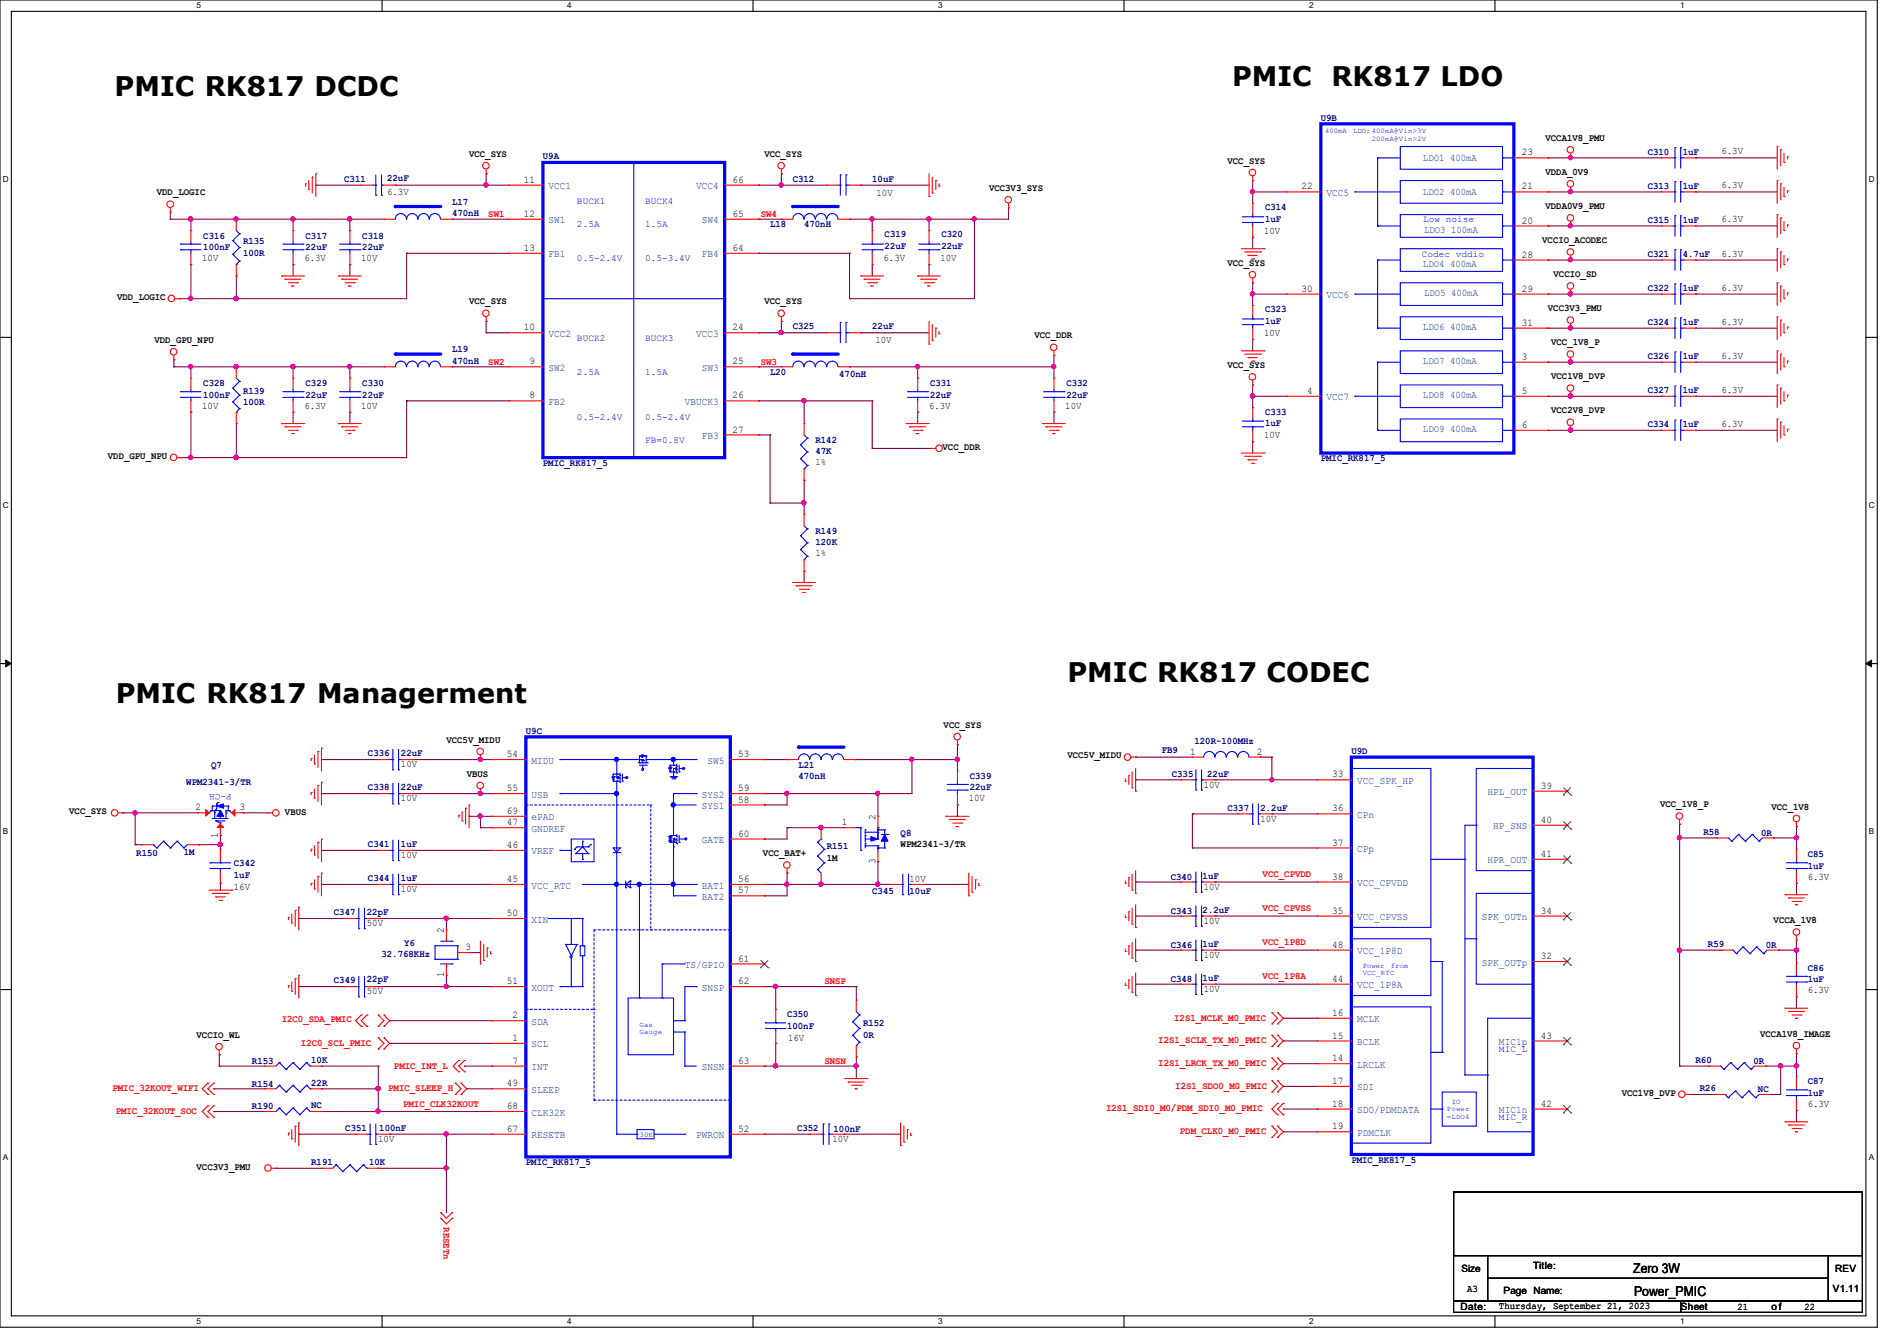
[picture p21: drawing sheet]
<svg xmlns="http://www.w3.org/2000/svg" width="297mm" height="210mm" viewBox="0 0 297 210" stroke-linecap="round" stroke-linejoin="round" font-family="sans-serif">
<defs><g id="words">
<g font-size="4.2">
<text x="17.9" y="15.1">PMIC RK817 DCDC</text>
<text x="192.9" y="13.5">PMIC</text>
<text x="208.4" y="13.5">RK817 LDO</text>
<text x="167.1" y="106.8">PMIC RK817 CODEC</text>
<text x="18.1" y="110">PMIC RK817 Managerment</text>
</g>
<g font-size="2.1">
<text x="255.7" y="199.3">Zero 3W</text>
<text x="255.9" y="203">Power_PMIC</text>
</g>
<g font-size="1.6" fill="#000080">
<text x="206.8" y="18.9">U9B</text>
<text x="53.9" y="28.5">C311</text>
<text x="60.6" y="28.3">22uF</text>
<text x="85" y="24.9">U9A</text>
<text x="124.1" y="28.5">C312</text>
<text x="136.6" y="28.5">10uF</text>
<text x="258" y="24.2">C310</text>
<text x="258" y="29.5">C313</text>
<text x="263.5" y="24.2">1uF</text>
<text x="263.5" y="29.5">1uF</text>
<text x="70.8" y="32">L17</text>
<text x="70.8" y="33.8">470nH</text>
<text x="120.6" y="35.6">L18</text>
<text x="125.9" y="35.6">470nH</text>
<text x="198.1" y="32.9">C314</text>
<text x="198.1" y="34.7">1uF</text>
<text x="258" y="34.9">C315</text>
<text x="263.5" y="34.9">1uF</text>
<text x="31.8" y="37.4">C316</text>
<text x="31.8" y="39.2">100nF</text>
<text x="38.1" y="38.3">R135</text>
<text x="38.1" y="40">100R</text>
<text x="47.8" y="37.4">C317</text>
<text x="47.8" y="39.2">22uF</text>
<text x="56.7" y="37.4">C318</text>
<text x="56.7" y="39.2">22uF</text>
<text x="138.5" y="37.2">C319</text>
<text x="138.5" y="38.9">22uF</text>
<text x="147.4" y="37.2">C320</text>
<text x="147.4" y="38.9">22uF</text>
<text x="258" y="40.2">C321</text>
<text x="263.5" y="40.2">4.7uF</text>
<text x="258" y="45.5">C322</text>
<text x="263.5" y="45.5">1uF</text>
<text x="124.1" y="51.6">C325</text>
<text x="136.6" y="51.6">22uF</text>
<text x="198.1" y="48.9">C323</text>
<text x="198.1" y="50.7">1uF</text>
<text x="258" y="50.9">C324</text>
<text x="263.5" y="50.9">1uF</text>
<text x="70.8" y="55.2">L19</text>
<text x="70.8" y="56.9">470nH</text>
<text x="120.6" y="58.7">L20</text>
<text x="131.4" y="59.1">470nH</text>
<text x="258" y="56.2">C326</text>
<text x="263.5" y="56.2">1uF</text>
<text x="31.8" y="60.5">C328</text>
<text x="31.8" y="62.3">100nF</text>
<text x="38.1" y="61.7">R139</text>
<text x="38.1" y="63.5">100R</text>
<text x="47.8" y="60.5">C329</text>
<text x="47.8" y="62.3">22uF</text>
<text x="56.7" y="60.5">C330</text>
<text x="56.7" y="62.3">22uF</text>
<text x="145.6" y="60.5">C331</text>
<text x="145.6" y="62.3">22uF</text>
<text x="167" y="60.5">C332</text>
<text x="167" y="62.3">22uF</text>
<text x="198.1" y="64.9">C333</text>
<text x="258" y="61.6">C327</text>
<text x="263.5" y="61.6">1uF</text>
<text x="127.7" y="69.4">R142</text>
<text x="127.7" y="71.2">47K</text>
<text x="198.1" y="66.7">1uF</text>
<text x="258" y="66.9">C334</text>
<text x="263.5" y="66.9">1uF</text>
<text x="85" y="72.9">PMIC_RK817_5</text>
<text x="206.8" y="72.2">PMIC_RK817_5</text>
<text x="127.7" y="83.6">R149</text>
<text x="127.7" y="85.4">120K</text>
<text x="57.6" y="118.4">C336</text>
<text x="62.8" y="118.4">22uF</text>
<text x="82.3" y="114.9">U9C</text>
<text x="181.9" y="117.9">FB9</text>
<text x="187" y="116.5">120R-100MHz</text>
<text x="211.6" y="118.1">U9D</text>
<text x="29.2" y="122.9">WPM2341-3/TR</text>
<text x="33.1" y="120.2">Q7</text>
<text x="57.6" y="123.8">C338</text>
<text x="62.8" y="123.8">22uF</text>
<text x="125" y="120.2">L21</text>
<text x="125" y="122">470nH</text>
<text x="151.8" y="122">C339</text>
<text x="151.8" y="123.8">22uF</text>
<text x="183.5" y="121.6">C335</text>
<text x="189" y="121.6">22uF</text>
<text x="141" y="130.9">Q8</text>
<text x="192.2" y="127">C337</text>
<text x="197.4" y="127">2.2uF</text>
<text x="266.7" y="130.7">R58</text>
<text x="275.8" y="130.9">0R</text>
<text x="21.3" y="134.1">R150</text>
<text x="28.8" y="133.9">1M</text>
<text x="36.6" y="135.7">C342</text>
<text x="36.6" y="137.5">1uF</text>
<text x="57.6" y="132.7">C341</text>
<text x="62.8" y="132.7">1uF</text>
<text x="129.5" y="133">R151</text>
<text x="183.3" y="137.8">C340</text>
<text x="188.3" y="137.6">1uF</text>
<text x="283" y="134.3">C85</text>
<text x="283" y="136.1">1uF</text>
<text x="52.3" y="143.3">C347</text>
<text x="57.4" y="143.3">22pF</text>
<text x="57.6" y="138">C344</text>
<text x="62.8" y="138">1uF</text>
<text x="136.6" y="140">C345</text>
<text x="142.4" y="140">10uF</text>
<text x="183.3" y="143.2">C343</text>
<text x="188.3" y="143">2.2uF</text>
<text x="59.7" y="149.9">32.768KHz</text>
<text x="63.3" y="148.1">Y6</text>
<text x="183.3" y="148.5">C346</text>
<text x="188.3" y="148.3">1uF</text>
<text x="267.4" y="148.3">R59</text>
<text x="276.5" y="148.5">0R</text>
<text x="52.3" y="154">C349</text>
<text x="57.4" y="153.8">22pF</text>
<text x="183.3" y="153.8">C348</text>
<text x="188.3" y="153.6">1uF</text>
<text x="283" y="152.1">C86</text>
<text x="283" y="153.8">1uF</text>
<text x="123.2" y="159.3">C350</text>
<text x="123.2" y="161.1">100nF</text>
<text x="135.1" y="160.7">R152</text>
<text x="39.5" y="166.6">R153</text>
<text x="48.7" y="166.5">10K</text>
<text x="135.1" y="162.5">0R</text>
<text x="265.5" y="166.5">R60</text>
<text x="274.5" y="166.6">0R</text>
<text x="39.5" y="173.7">R190</text>
<text x="39.5" y="170.2">R154</text>
<text x="48.7" y="173.6">NC</text>
<text x="48.7" y="170">22R</text>
<text x="266.1" y="170.9">R26</text>
<text x="275.2" y="171.1">NC</text>
<text x="283" y="169.8">C87</text>
<text x="283" y="171.6">1uF</text>
<text x="54.1" y="177.1">C351</text>
<text x="59.4" y="177.1">100nF</text>
<text x="124.8" y="177.1">C352</text>
<text x="130.5" y="177.3">100nF</text>
<text x="48.7" y="182.5">R191</text>
<text x="57.8" y="182.5">10K</text>
<text x="82.3" y="182.5">PMIC_RK817_5</text>
<text x="211.6" y="182.1">PMIC_RK817_5</text>
</g>
<g font-size="1.6">
<text x="242" y="22.1">VCCA1V8_PMU</text>
<text x="73.4" y="24.6">VCC_SYS</text>
<text x="82" y="28.6">11</text>
<text x="114.7" y="28.6">66</text>
<text x="119.7" y="24.6">VCC_SYS</text>
<text x="154.9" y="29.9">VCC3V3_SYS</text>
<text x="192.2" y="25.6">VCC_SYS</text>
<text x="203.8" y="29.7">22</text>
<text x="238.3" y="24.3">23</text>
<text x="238.3" y="29.7">21</text>
<text x="242" y="27.4">VDDA_0V9</text>
<text x="269.5" y="24.2">6.3V</text>
<text x="269.5" y="29.5">6.3V</text>
<text x="24.6" y="30.6">VDD_LOGIC</text>
<text x="60.6" y="30.6">6.3V</text>
<text x="82" y="34">12</text>
<text x="114.7" y="34">65</text>
<text x="137.2" y="30.7">10V</text>
<text x="238.3" y="35">20</text>
<text x="242" y="32.7">VDDA0V9_PMU</text>
<text x="269.5" y="34.8">6.3V</text>
<text x="31.7" y="40.9">10V</text>
<text x="47.7" y="40.9">6.3V</text>
<text x="56.6" y="40.9">10V</text>
<text x="82" y="39.3">13</text>
<text x="114.7" y="39.3">64</text>
<text x="138.3" y="40.9">6.3V</text>
<text x="147.2" y="40.9">10V</text>
<text x="192.2" y="41.6">VCC_SYS</text>
<text x="197.9" y="36.6">10V</text>
<text x="238.3" y="40.3">28</text>
<text x="241.5" y="38.1">VCCIO_ACODEC</text>
<text x="269.5" y="40.2">6.3V</text>
<text x="18.3" y="46.9">VDD_LOGIC</text>
<text x="73.4" y="47.7">VCC_SYS</text>
<text x="119.7" y="47.7">VCC_SYS</text>
<text x="203.8" y="45.7">30</text>
<text x="238.3" y="45.7">29</text>
<text x="243.2" y="43.4">VCCIO_SD</text>
<text x="269.5" y="45.5">6.3V</text>
<text x="24.2" y="53.7">VDD_GPU_NPU</text>
<text x="82" y="51.7">10</text>
<text x="114.7" y="51.7">24</text>
<text x="137.1" y="53.7">10V</text>
<text x="162" y="53">VCC_DDR</text>
<text x="197.9" y="52.6">10V</text>
<text x="238.3" y="51">31</text>
<text x="242.4" y="48.7">VCC3V3_PMU</text>
<text x="269.5" y="50.8">6.3V</text>
<text x="82.9" y="57.1">9</text>
<text x="114.7" y="57.1">25</text>
<text x="192.2" y="57.6">VCC_SYS</text>
<text x="238.3" y="56.3">3</text>
<text x="242.9" y="54.1">VCC_1V8_P</text>
<text x="242.9" y="59.4">VCC1V8_DVP</text>
<text x="269.5" y="56.2">6.3V</text>
<text x="31.7" y="64">10V</text>
<text x="47.7" y="64">6.3V</text>
<text x="56.6" y="64">10V</text>
<text x="82.9" y="62.4">8</text>
<text x="114.7" y="62.4">26</text>
<text x="145.5" y="64">6.3V</text>
<text x="166.8" y="64">10V</text>
<text x="204.7" y="61.7">4</text>
<text x="238.3" y="61.7">5</text>
<text x="242.9" y="64.7">VCC2V8_DVP</text>
<text x="269.5" y="61.5">6.3V</text>
<text x="16.9" y="71.8">VDD_GPU_NPU</text>
<text x="114.7" y="67.7">27</text>
<text x="147.6" y="70.4">VCC_DDR</text>
<text x="197.9" y="68.6">10V</text>
<text x="238.3" y="67">6</text>
<text x="269.5" y="66.8">6.3V</text>
<text x="127.7" y="72.9">1%</text>
<text x="127.7" y="87.1">1%</text>
<text x="69.9" y="116.3">VCC5V_MIDU</text>
<text x="79.3" y="118.6">54</text>
<text x="115.6" y="118.6">53</text>
<text x="147.7" y="114">VCC_SYS</text>
<text x="167.1" y="118.8">VCC5V_MIDU</text>
<text x="186.4" y="118.2">1</text>
<text x="196.8" y="118.2">2</text>
<text x="62.8" y="125.5">10V</text>
<text x="62.8" y="120.2">10V</text>
<text x="73.1" y="121.6">VBUS</text>
<text x="79.3" y="123.9">55</text>
<text x="115.6" y="123.9">59</text>
<text x="115.6" y="125.7">58</text>
<text x="151.7" y="125.5">10V</text>
<text x="188.5" y="123.4">10V</text>
<text x="208.6" y="121.8">33</text>
<text x="241.3" y="123.5">39</text>
<text x="10.8" y="127.5">VCC_SYS</text>
<text x="30.6" y="126.9">2</text>
<text x="34.1" y="131.2" transform="rotate(-90 34.1 131.2)">1</text>
<text x="37.5" y="126.9">3</text>
<text x="44.6" y="127.7">VBUS</text>
<text x="79.3" y="129.2">47</text>
<text x="79.3" y="127.5">69</text>
<text x="115.6" y="131">60</text>
<text x="131.8" y="129.2">1</text>
<text x="137.1" y="128.4" transform="rotate(-90 137.1 128.4)">2</text>
<text x="197.4" y="128.7">10V</text>
<text x="208.6" y="127.1">36</text>
<text x="241.3" y="128.9">40</text>
<text x="259.9" y="126.4">VCC_1V8_P</text>
<text x="277.4" y="126.8">VCC_1V8</text>
<text x="62.8" y="134.4">10V</text>
<text x="79.3" y="132.8">46</text>
<text x="119.5" y="134.1">VCC_BAT+</text>
<text x="129.5" y="134.8">1M</text>
<text x="137.1" y="135.3" transform="rotate(-90 137.1 135.3)">3</text>
<text x="141" y="132.7">WPM2341-3/TR</text>
<text x="208.6" y="137.8">38</text>
<text x="208.6" y="132.4">37</text>
<text x="241.3" y="134.2">41</text>
<text x="283" y="137.8">6.3V</text>
<text x="36.6" y="139.4">16V</text>
<text x="62.8" y="139.7">10V</text>
<text x="79.3" y="138.1">45</text>
<text x="79.3" y="143.5">50</text>
<text x="115.6" y="138.1">56</text>
<text x="115.6" y="139.9">57</text>
<text x="142.4" y="138.1">10V</text>
<text x="188.5" y="139.4">10V</text>
<text x="208.6" y="143.1">35</text>
<text x="241.3" y="143.1">34</text>
<text x="57.4" y="145.1">50V</text>
<text x="69.5" y="146.2" transform="rotate(-90 69.5 146.2)">2</text>
<text x="72.9" y="148.8">3</text>
<text x="188.5" y="144.7">10V</text>
<text x="208.6" y="148.4">48</text>
<text x="277.7" y="144.6">VCCA_1V8</text>
<text x="57.4" y="155.7">50V</text>
<text x="69.5" y="153.1" transform="rotate(-90 69.5 153.1)">1</text>
<text x="79.3" y="154.1">51</text>
<text x="115.6" y="150.6">61</text>
<text x="115.6" y="154.1">62</text>
<text x="188.5" y="150">10V</text>
<text x="188.5" y="155.4">10V</text>
<text x="208.6" y="153.8">44</text>
<text x="241.3" y="150.2">32</text>
<text x="283" y="155.6">6.3V</text>
<text x="80.2" y="159.5">2</text>
<text x="208.6" y="159.1">16</text>
<text x="30.8" y="162.5">VCCIO_WL</text>
<text x="80.2" y="163">1</text>
<text x="80.2" y="166.6">7</text>
<text x="115.6" y="166.6">63</text>
<text x="123.4" y="163">16V</text>
<text x="208.6" y="162.6">15</text>
<text x="208.6" y="166.2">14</text>
<text x="241.3" y="162.6">43</text>
<text x="275.6" y="162.3">VCCA1V8_IMAGE</text>
<text x="79.3" y="170.1">49</text>
<text x="79.3" y="173.7">68</text>
<text x="208.6" y="169.8">17</text>
<text x="208.6" y="173.3">18</text>
<text x="241.3" y="173.3">42</text>
<text x="253.9" y="171.6">VCC1V8_DVP</text>
<text x="283" y="173.4">6.3V</text>
<text x="59.2" y="178.9">10V</text>
<text x="79.3" y="177.3">67</text>
<text x="115.6" y="177.3">52</text>
<text x="130.3" y="178.9">10V</text>
<text x="208.6" y="176.9">19</text>
<text x="30.8" y="183.2">VCC3V3_PMU</text>
<text x="228.8" y="199.1">Size</text>
<text x="229.7" y="202.3">A3</text>
<text x="235.4" y="202.7">Page Name:</text>
<text x="240" y="198.8">Title:</text>
<text x="287" y="202.3">V1.11</text>
<text x="287.3" y="199.1">REV</text>
<text x="228.6" y="205.2">Date:</text>
<text x="234.7" y="205">Thursday, September 21, 2023</text>
<text x="263.1" y="205.2">Sheet</text>
<text x="272" y="205.1">21</text>
<text x="277.4" y="205.2">o f</text>
<text x="282.5" y="205.1">22</text>
</g>
<g font-size="1.6" fill="#004080">
<text x="85.9" y="29.6">VCC1</text>
<text x="109" y="29.6">VCC4</text>
<text x="222.8" y="25.2">LDO1 400mA</text>
<text x="85.9" y="35">SW1</text>
<text x="109.9" y="35">SW4</text>
<text x="207.7" y="30.7">VCC5</text>
<text x="222.8" y="30.6">LDO2 400mA</text>
<text x="85.9" y="40.3">FB1</text>
<text x="109.9" y="40.3">FB4</text>
<text x="222.8" y="41.8">LDO4 400mA</text>
<text x="223" y="36.4">LDO3 100mA</text>
<text x="207.7" y="46.7">VCC6</text>
<text x="223" y="46.4">LDO5 400mA</text>
<text x="85.9" y="52.7">VCC2</text>
<text x="109" y="52.7">VCC3</text>
<text x="222.8" y="51.7">LDO6 400mA</text>
<text x="85.9" y="58.1">SW2</text>
<text x="109.9" y="58.1">SW3</text>
<text x="222.8" y="57.1">LDO7 400mA</text>
<text x="85.9" y="63.4">FB2</text>
<text x="107.2" y="63.4">VBUCK3</text>
<text x="207.7" y="62.7">VCC7</text>
<text x="222.8" y="62.4">LDO8 400mA</text>
<text x="109.9" y="68.8">FB3</text>
<text x="222.8" y="67.7">LDO9 400mA</text>
<text x="83.2" y="119.6">MIDU</text>
<text x="110.8" y="119.6">SW5</text>
<text x="83.2" y="124.9">USB</text>
<text x="109.9" y="124.9">SYS2</text>
<text x="212.5" y="122.8">VCC_SPK_HP</text>
<text x="232.9" y="124.5">HPL_OUT</text>
<text x="83.2" y="130.3">GNDREF</text>
<text x="83.2" y="128.5">ePAD</text>
<text x="109.9" y="126.7">SYS1</text>
<text x="212.5" y="128.1">CPn</text>
<text x="233.8" y="129.9">HP_SNS</text>
<text x="83.2" y="133.8">VREF</text>
<text x="109.9" y="132">GATE</text>
<text x="212.5" y="133.4">CPp</text>
<text x="232.9" y="135.2">HPR_OUT</text>
<text x="83.2" y="139.2">VCC_RTC</text>
<text x="109.9" y="139.2">BAT1</text>
<text x="109.9" y="140.9">BAT2</text>
<text x="212.5" y="138.8">VCC_CPVDD</text>
<text x="83.2" y="144.5">XIN</text>
<text x="212.5" y="144.1">VCC_CPVSS</text>
<text x="212.5" y="149.4">VCC_1P8D</text>
<text x="232" y="144.1">SPK_OUTn</text>
<text x="83.2" y="155.2">XOUT</text>
<text x="107.2" y="151.6">TS/GPIO</text>
<text x="109.9" y="155.2">SNSP</text>
<text x="212.5" y="154.8">VCC_1P8A</text>
<text x="232" y="151.2">SPK_OUTp</text>
<text x="83.2" y="160.5">SDA</text>
<text x="212.5" y="160.1">MCLK</text>
<text x="83.2" y="164">SCL</text>
<text x="83.2" y="167.6">INT</text>
<text x="109.9" y="167.6">SNSN</text>
<text x="212.5" y="163.7">BCLK</text>
<text x="212.5" y="167.2">LRCLK</text>
<text x="234.7" y="163.7">MIC1p</text>
<text x="83.2" y="171.2">SLEEP</text>
<text x="212.5" y="170.8">SDI</text>
<text x="83.2" y="174.7">CLK32K</text>
<text x="83.2" y="178.3">RESETB</text>
<text x="109" y="178.3">PWRON</text>
<text x="212.5" y="174.3">SDO/PDMDATA</text>
<text x="212.5" y="177.9">PDMCLK</text>
<text x="234.7" y="174.3">MIC1n</text>
</g>
<g font-size="1.6" fill="#f00">
<text x="76.5" y="34">SW1</text>
<text x="119.1" y="34">SW4</text>
<text x="76.5" y="57.1">SW2</text>
<text x="119.1" y="57.1">SW3</text>
<text x="197.7" y="137.4">VCC_CPVDD</text>
<text x="197.7" y="142.7">VCC_CPVSS</text>
<text x="197.7" y="148">VCC_1P8D</text>
<text x="129.1" y="154.2">SNSP</text>
<text x="197.7" y="153.4">VCC_1P8A</text>
<text x="44.1" y="160.1">I2C0_SDA_PMIC</text>
<text x="183.8" y="159.8">I2S1_MCLK_M0_PMIC</text>
<text x="47.1" y="163.8">I2C0_SCL_PMIC</text>
<text x="61.7" y="167.3">PMIC_INT_L</text>
<text x="129.1" y="166.6">SNSN</text>
<text x="181.4" y="163.4">I2S1_SCLK_TX_M0_PMIC</text>
<text x="181.4" y="167">I2S1_LRCK_TX_M0_PMIC</text>
<text x="17.6" y="170.9">PMIC_32KOUT_WIFI</text>
<text x="60.8" y="170.9">PMIC_SLEEP_H</text>
<text x="63.1" y="173.3">PMIC_CLK32KOUT</text>
<text x="184" y="170.5">I2S1_SDO0_M0_PMIC</text>
<text x="18.1" y="174.5">PMIC_32KOUT_SOC</text>
<text x="173.2" y="174.1">I2S1_SDI0_M0/PDM_SDI0_M0_PMIC</text>
<text x="184.7" y="177.6">PDM_CLK0_M0_PMIC</text>
<text x="69.4" y="192.2" transform="rotate(90 69.4 192.2)">RESETn</text>
</g>
<g font-size="1.5" fill="#00f">
<text x="90.3" y="32">BUCK1</text>
<text x="90.3" y="35.6">2.5A</text>
<text x="101" y="32">BUCK4</text>
<text x="101" y="35.6">1.5A</text>
<text x="222.8" y="34.8">Low noise</text>
<text x="90.3" y="40.9">0.5-2.4V</text>
<text x="101" y="40.9">0.5-3.4V</text>
<text x="222.6" y="40.2">Codec vddio</text>
<text x="90.3" y="53.3">BUCK2</text>
<text x="101" y="53.3">BUCK3</text>
<text x="90.3" y="58.7">2.5A</text>
<text x="101" y="58.7">1.5A</text>
<text x="90.3" y="65.8">0.5-2.4V</text>
<text x="101" y="65.8">0.5-2.4V</text>
<text x="101" y="69.3">FB=0.8V</text>
<text x="36.3" y="124.3" transform="rotate(-180 36.3 124.3)">P-CH</text>
<text x="234.7" y="164.8">MIC_L</text>
<text x="234.7" y="175.5">MIC_R</text>
</g>
<g font-size="1.3">
<text x="30.8" y="1.3">5</text>
<text x="88.8" y="1.3">4</text>
<text x="146.9" y="1.3">3</text>
<text x="205" y="1.3">2</text>
<text x="263.1" y="1.3">1</text>
<text x=".5" y="28.4">D</text>
<text x="292.6" y="28.4">D</text>
<text x=".5" y="79.5">C</text>
<text x="292.6" y="79.5">C</text>
<text x=".5" y="130.6">B</text>
<text x="292.6" y="130.6">B</text>
<text x=".5" y="181.7">A</text>
<text x="292.6" y="181.7">A</text>
<text x="30.8" y="207.4">5</text>
<text x="88.8" y="207.4">4</text>
<text x="146.9" y="207.4">3</text>
<text x="205" y="207.4">2</text>
<text x="263.1" y="207.4">1</text>
</g>
<g font-size="1.1" fill="#00f">
<text x="207.5" y="20.9">400mA</text>
<text x="211.9" y="20.9">LDO: 400mA@Vin&gt;3V</text>
<text x="214.8" y="22">200mA@Vin&gt;2V</text>
<text x="213.4" y="151.6">Power</text>
<text x="213.4" y="152.7">VCC_RTC</text>
<text x="217.8" y="151.6">from</text>
<text x="100.1" y="160.8">Gas</text>
<text x="100.1" y="162">Gauge</text>
<text x="227.3" y="172.9">IO</text>
<text x="100.1" y="178.1">30K</text>
<text x="226.5" y="174">Power</text>
<text x="226.5" y="175.2">=LDO4</text>
</g>
</g></defs>
<path d="M0 0h293.9v207.9h-293.9zM1.8 1.8h290.3v204.3h-290.3z" fill="none" stroke="#000" stroke-width=".17"/>
<g fill="#fff">
<path d="M30.8 .2h.7v1.4h-.7z"/>
<path d="M30.8 206.2h.7v1.4h-.7z"/>
</g>
<path d="M59.8 0v1.8M59.8 206.1v1.8" fill="none" stroke="#000" stroke-width=".17"/>
<g fill="#fff">
<path d="M88.8 .2h.7v1.4h-.7z"/>
<path d="M88.8 206.2h.7v1.4h-.7z"/>
</g>
<path d="M117.9 0v1.8M117.9 206.1v1.8" fill="none" stroke="#000" stroke-width=".17"/>
<g fill="#fff">
<path d="M146.9 .2h.7v1.4h-.7z"/>
<path d="M146.9 206.2h.7v1.4h-.7z"/>
</g>
<path d="M176 0v1.8M176 206.1v1.8" fill="none" stroke="#000" stroke-width=".17"/>
<g fill="#fff">
<path d="M205 .2h.7v1.4h-.7z"/>
<path d="M205 206.2h.7v1.4h-.7z"/>
</g>
<path d="M234.1 0v1.8M234.1 206.1v1.8" fill="none" stroke="#000" stroke-width=".17"/>
<g fill="#fff">
<path d="M263.1 .2h.6v1.4h-.6z"/>
<path d="M263.1 206.2h.6v1.4h-.6z"/>
<path d="M.5 27.3h.9v1.4h-.9z"/>
<path d="M292.6 27.3h.9v1.4h-.9z"/>
<path d="M.5 78.4h.9v1.4h-.9z"/>
<path d="M292.6 78.4h.9v1.4h-.9z"/>
</g>
<path d="M0 52.8h1.8M292.1 52.8h1.8" fill="none" stroke="#000" stroke-width=".17"/>
<g fill="#fff">
<path d="M.5 129.5h.8v1.4h-.8z"/>
<path d="M292.6 129.5h.8v1.4h-.8z"/>
</g>
<path d="M0 103.9h1.8M292.1 103.9h1.8" fill="none" stroke="#000" stroke-width=".17"/>
<path d="M.9 103.4l.9 .5-.9 .5zM292.1 103.9l.9-.5v1z" fill="#000" stroke="#000" stroke-width=".16"/>
<g fill="#fff">
<path d="M.5 180.5h.8v1.4h-.8z"/>
<path d="M292.6 180.5h.8v1.4h-.8z"/>
</g>
<path d="M0 155h1.8M292.1 155h1.8M227.6 186.7h64v9.9h-64zM227.6 196.6h5.3v7.2h-5.3zM232.9 196.6h53.4v3.6h-53.4zM286.3 196.6h5.3v7.2h-5.3zM227.6 203.8h35.5v1.7h-35.5zM232.9 200.2h53.4v3.6h-53.4zM263.1 203.8h28.5v1.7h-28.5z" fill="none" stroke="#000" stroke-width=".17"/>
<g fill="none" stroke="#800040" stroke-width=".17">
<path d="M26.7 33.2h.1M26.7 34.3h.1M26.7 34.3h33.4M26.7 33.2v1.1M29.9 34.3h.1M29.9 34.3v1.8M37 34.3h.1M45.9 34.3h.1M45.9 34.3v1.8M49.4 29h.1M49.4 29h7.2M54.8 34.3h.1"/>
<path d="M54.8 34.3v1.8M61.9 29h.1M61.9 29h17.8M63.7 39.7h.1M63.7 39.7h16M63.7 39.7v7.1h-35.6M70.8 34.3h.1M70.8 34.3h8.9M76.1 29h.1M76.1 27.2h.1M76.1 27.2v1.8M118.8 29h.1"/>
<path d="M118.8 34.3h.1M118.8 39.7h.1M118.8 29h10.7M118.8 34.3h3.5M118.8 39.7h14.2M122.3 27.2h.1M122.3 29h.1M122.3 27.2v1.8M133 34.3h.1M133 39.7h.1M133 39.7v7.1M134.8 29h.1"/>
<path d="M134.8 29h10.7M136.6 34.3h.1M136.6 34.3v1.8M145.5 34.3h.1M145.5 34.3v1.8M152.6 34.3h.1M152.6 34.3v12.5h-19.6M157.9 32.6h.1M157.9 32.6v1.7h-24.9M196.1 28.3h.1M196.1 37.2h.1M196.1 30.1h.1"/>
<path d="M196.1 28.3v3.5M196.1 37.2v1.7M196.1 30.1h5.4M242.4 24.7h.1M242.4 35.4h.1M242.4 30.1h.1M242.4 30.1h17.7M242.4 35.4h17.7M242.4 24.7h17.7M245.9 35.4h.1M245.9 24.7h.1M245.9 30.1h.1"/>
<path d="M265.5 35.4h.1M265.5 24.7h.1M265.5 30.1h.1M265.5 30.1h12.8M265.5 35.4h12.8M265.5 24.7h12.8M27.2 56.3h.1M27.2 57.4h.1M27.2 57.4h32.9M27.2 56.3v1.1M28.1 46.8h.1M29.9 41.4h.1"/>
<path d="M29.9 46.8h.1M29.9 57.4h.1M29.9 41.4v5.4M29.9 57.4v1.8M37 57.4h.1M37 46.8h.1M37 43.2h.1M37 43.2v3.6M45.9 41.4h.1M45.9 57.4h.1M45.9 41.4v1.8M45.9 57.4v1.8"/>
<path d="M54.8 41.4h.1M54.8 57.4h.1M54.8 41.4v1.8M54.8 57.4v1.8M70.8 57.4h.1M70.8 57.4h8.9M76.1 52.1h.1M76.1 50.3h.1M76.1 50.3v1.8M76.1 52.1h3.6M118.8 52.1h.1M118.8 57.4h.1"/>
<path d="M118.8 52.1h10.7M118.8 57.4h3.5M122.3 50.3h.1M122.3 52.1h.1M122.3 50.3v1.8M133 46.8h.1M133 57.4h.1M133 57.4h32M134.8 52.1h.1M134.8 52.1h10.7M136.6 41.4h.1M136.6 41.4v1.8"/>
<path d="M143.7 57.4h.1M143.7 57.4v1.8M145.5 41.4h.1M145.5 41.4v1.8M165 55.7h.1M165 57.4h.1M165 55.7v3.5M196.1 46.1h.1M196.1 44.3h.1M196.1 53.2h.1M196.1 44.3v3.5M196.1 53.2v1.7"/>
<path d="M196.1 46.1h5.4M242.4 56.7h.1M242.4 51.4h.1M242.4 46.1h.1M242.4 40.7h.1M242.4 56.7h17.7M242.4 46.1h17.7M242.4 40.7h17.7M242.4 51.4h17.7M245.9 56.7h.1M245.9 40.7h.1M245.9 51.4h.1"/>
<path d="M245.9 46.1h.1M265.5 56.7h.1M265.5 46.1h.1M265.5 40.7h.1M265.5 51.4h.1M265.5 56.7h12.8M265.5 46.1h12.8M265.5 40.7h12.8M265.5 51.4h12.8M28.4 71.7h.1M29.9 64.6h.1M29.9 71.7h.1"/>
<path d="M29.9 64.6v7.1M37 66.3h.1M37 71.7h.1M37 66.3v5.4M45.9 64.6h.1M45.9 64.6v1.7M54.8 64.6h.1M54.8 64.6v1.7M63.7 62.8h.1M63.7 62.8v8.9h-35.3M63.7 62.8h16M118.8 68.1h.1"/>
<path d="M118.8 62.8h.1M118.8 62.8h17.8M118.8 68.1h1.8M120.6 78.8h.1M120.6 68.1h.1M120.6 78.8h5.3M120.6 68.1v10.7M125.9 75.2h.1M125.9 62.8h.1M125.9 78.8h.1M125.9 62.8v3.5M125.9 75.2v5.4"/>
<path d="M136.6 70.2h.1M136.6 62.8h.1M136.6 62.8v7.4M136.6 70.2h9.2M143.7 64.6h.1M143.7 64.6v1.7M165 64.6h.1M165 64.6v1.7M196.1 60.3h.1M196.1 69.2h.1M196.1 62.1h.1M196.1 62.1h5.4"/>
<path d="M196.1 60.3v3.5M196.1 69.2v1.8M242.4 67.4h.1M242.4 62.1h.1M242.4 62.1h17.7M242.4 67.4h17.7M245.9 62.1h.1M245.9 67.4h.1M265.5 67.4h.1M265.5 62.1h.1M265.5 62.1h12.8M265.5 67.4h12.8"/>
<path d="M125.9 89.5h.1M125.9 89.5v1.7M50.3 119h.1M50.3 119h8.9M64.6 119h.1M64.6 119h12.4M75.2 119h.1M119.7 119h.1M119.7 119h3.5M133.9 119h.1M133.9 119h16M142.8 119h.1"/>
<path d="M142.8 119v5.3h-23.1M149.9 116.6h.1M149.9 119h.1M149.9 116.6v4.1M177.8 118.6h.1M177.8 118.6h8.9M197.4 118.6h.1M197.4 118.6h1.7M199.1 118.6h.1M199.1 118.6v3.5M19.2 127.3h.1M19.2 127.3h11.7"/>
<path d="M21.2 127.3h.1M21.2 132.3h.1M21.2 127.3v5M21.2 132.3h1M31.1 132.3h.1M31.1 132.3h3.4M34.5 130.9h.1M34.5 132.3h.1M34.5 138.3h.1M34.5 130.9v2.1M34.5 138.3v1.1M38.1 127.3h.1"/>
<path d="M38.1 127.3h3.9M50.3 133.2h.1M50.3 138.5h.1M50.3 124.3h.1M50.3 133.2h8.9M50.3 138.5h8.9M50.3 124.3h8.9M64.6 133.2h.1M64.6 138.5h.1M64.6 124.3h.1M64.6 133.2h12.4M64.6 138.5h12.4"/>
<path d="M64.6 124.3h12.4M73.4 127.8h.1M73.4 127.8h3.6M75.2 127.8h.1M75.2 129.6h.1M75.2 124.3h.1M75.2 127.8v1.8M75.2 129.6h1.8M119.7 131.4h.1M119.7 138.5h.1M119.7 124.3h.1M119.7 126.1h.1"/>
<path d="M119.7 138.5h19.5M123.2 129.6h.1M123.2 138.5h.1M123.2 136.7h.1M123.2 124.3h.1M123.2 129.6h8.9M123.2 124.3v1.8h-3.5M123.2 129.6v1.8h-3.5M123.2 136.7v3.6h-3.5M128.6 138.5h.1M128.6 129.6h.1M137.5 135h.1"/>
<path d="M137.5 124.3h.1M137.5 138.5h.1M137.5 124.3v3.5M137.5 135v3.5M144.6 138.5h.1M144.6 138.5h7.1M149.9 126.1h.1M149.9 126.1v1.7M177.8 122.1h.1M177.8 138.1h.1M177.8 122.1h7.1M177.8 138.1h7.1"/>
<path d="M186.7 127.5h.1M186.7 132.8h.1M186.7 127.5h7.1M186.7 127.5v5.3M186.7 132.8h19.5M190.2 122.1h.1M190.2 138.1h.1M190.2 122.1h16M190.2 138.1h16M199.1 127.5h.1M199.1 122.1h.1M199.1 127.5h7.1"/>
<path d="M263 129.1h.1M263 131.2h.1M263 129.1v37.9M263 131.2h5.8M277.7 131.2h.1M277.7 131.2h3.6M281.3 131.2h.1M281.3 138.3h.1M281.3 129.5h.1M281.3 129.5v3.5M281.3 138.3v1.8M46.8 143.8h.1"/>
<path d="M46.8 154.5h.1M46.8 154.5h7.1M46.8 143.8h7.1M59.2 154.5h.1M59.2 143.8h.1M59.2 154.5h17.8M59.2 143.8h17.8M61 159.9h.1M61 159.9h16M69.9 154.5h.1M69.9 143.8h.1M69.9 152.7h.1"/>
<path d="M69.9 143.8v1.8M69.9 152.7v1.8M73.4 149.2h.1M73.4 149.2h1.8M119.7 154.5h.1M119.7 140.3h.1M119.7 154.5h14.4M121.5 154.5h.1M121.5 154.5v3.6M134.1 154.5h.1M134.1 154.5v2.1M177.8 148.8h.1"/>
<path d="M177.8 143.5h.1M177.8 154.1h.1M177.8 148.8h7.1M177.8 143.5h7.1M177.8 154.1h7.1M190.2 148.8h.1M190.2 143.5h.1M190.2 154.1h.1M190.2 148.8h16M190.2 143.5h16M190.2 154.1h16M200.9 159.5h.1"/>
<path d="M200.9 159.5h5.3M263 148.8h.1M263 148.8h6.5M278.4 148.8h.1M278.4 148.8h2.9M281.3 148.8h.1M281.3 156.1h.1M281.3 147.2h.1M281.3 147.2v3.6M281.3 156.1v1.8M33.4 174.1h.1M33.4 170.5h.1"/>
<path d="M33.4 170.5h8M33.4 174.1h8M34.3 165.2h.1M34.3 167h.1M34.3 167h7.1M34.3 165.2v1.8M46.8 177.6h.1M46.8 177.6h8.9M50.3 174.1h.1M50.3 170.5h.1M50.3 167h.1M50.3 170.5h8.9"/>
<path d="M50.3 174.1h26.7M50.3 167h8.9M59.2 170.5h.1M59.2 174.1h.1M59.2 167h.1M59.2 167v7.1M61 177.6h.1M61 163.4h.1M61 177.6h16M61 163.4h16M69.9 177.6h.1M69.9 177.6v12.3"/>
<path d="M72.7 167h.1M72.7 167h4.3M73.1 170.5h.1M73.1 170.5h3.9M119.7 177.6h.1M119.7 167h.1M119.7 177.6h7.1M119.7 167h14.4M121.5 163.4h.1M121.5 167h.1M121.5 163.4v3.6M132.1 177.6h.1"/>
<path d="M132.1 177.6h8.9M134.1 165.5h.1M134.1 167h.1M134.1 165.5v3.4M200.9 173.7h.1M200.9 170.1h.1M200.9 166.6h.1M200.9 163h.1M200.9 177.2h.1M200.9 173.7h5.3M200.9 170.1h5.3M200.9 166.6h5.3"/>
<path d="M200.9 163h5.3M200.9 177.2h5.3M263 167h.1M263 167h4.6M264.6 171.4h.1M264.6 171.4h3.7M276.5 167h.1M276.5 167h4.8M277.2 171.4h.1M278.8 167h.1M278.8 167v4.4h-1.6M281.3 167h.1"/>
<path d="M281.3 173.9h.1M281.3 165h.1M281.3 165v3.6M281.3 173.9v1.8M43.2 183h.1M43.2 183h7.1M59.2 183h.1M59.2 183h10.7M69.9 183h.1"/>
</g>
<g fill="#f0f" stroke="#f0f" stroke-width=".17">
<circle cx="21.1" cy="127.3" r=".34"/>
<circle cx="34.5" cy="132.2" r=".34"/>
<circle cx="69.9" cy="182.9" r=".34"/>
<circle cx="245.9" cy="56.7" r=".34"/>
<circle cx="76.1" cy="29" r=".34"/>
<circle cx="54.7" cy="34.3" r=".34"/>
<circle cx="245.9" cy="62" r=".34"/>
<circle cx="45.8" cy="34.3" r=".34"/>
<circle cx="37" cy="34.3" r=".34"/>
<circle cx="29.8" cy="34.3" r=".34"/>
<circle cx="29.8" cy="46.7" r=".34"/>
<circle cx="152.5" cy="34.3" r=".34"/>
<circle cx="145.4" cy="34.3" r=".34"/>
<circle cx="29.8" cy="57.4" r=".34"/>
<circle cx="29.8" cy="71.6" r=".34"/>
<circle cx="54.7" cy="57.4" r=".34"/>
<circle cx="45.8" cy="57.4" r=".34"/>
<circle cx="37" cy="57.4" r=".34"/>
<circle cx="122.3" cy="29" r=".34"/>
<circle cx="136.5" cy="34.3" r=".34"/>
<circle cx="122.3" cy="52.1" r=".34"/>
<circle cx="165" cy="57.4" r=".34"/>
<circle cx="143.6" cy="57.4" r=".34"/>
<circle cx="125.9" cy="78.7" r=".34"/>
<circle cx="125.9" cy="62.7" r=".34"/>
<circle cx="75.2" cy="118.9" r=".34"/>
<circle cx="75.2" cy="124.2" r=".34"/>
<circle cx="196.1" cy="30" r=".34"/>
<circle cx="196.1" cy="62" r=".34"/>
<circle cx="196.1" cy="46" r=".34"/>
<circle cx="37" cy="46.7" r=".34"/>
<circle cx="69.9" cy="154.5" r=".34"/>
<circle cx="69.9" cy="143.8" r=".34"/>
<circle cx="75.2" cy="127.8" r=".34"/>
<circle cx="37" cy="71.6" r=".34"/>
<circle cx="69.9" cy="177.6" r=".34"/>
<circle cx="134" cy="166.9" r=".34"/>
<circle cx="121.4" cy="166.9" r=".34"/>
<circle cx="121.4" cy="154.5" r=".34"/>
<circle cx="245.9" cy="67.4" r=".34"/>
<circle cx="137.4" cy="138.5" r=".34"/>
<circle cx="128.5" cy="138.5" r=".34"/>
<circle cx="128.5" cy="129.6" r=".34"/>
<circle cx="123.2" cy="138.5" r=".34"/>
<circle cx="137.4" cy="124.2" r=".34"/>
<circle cx="123.2" cy="124.2" r=".34"/>
<circle cx="199.1" cy="122.1" r=".32"/>
<circle cx="245.9" cy="40.7" r=".34"/>
<circle cx="245.9" cy="35.3" r=".34"/>
<circle cx="245.9" cy="24.7" r=".34"/>
<circle cx="245.9" cy="51.4" r=".34"/>
<circle cx="245.9" cy="46" r=".34"/>
<circle cx="59.2" cy="174" r=".34"/>
<circle cx="245.9" cy="30" r=".34"/>
<circle cx="59.2" cy="170.5" r=".34"/>
<circle cx="149.9" cy="118.9" r=".34"/>
<circle cx="142.7" cy="118.9" r=".34"/>
<circle cx="278.8" cy="166.9" r=".34"/>
<circle cx="262.9" cy="148.8" r=".34"/>
<circle cx="281.3" cy="131.2" r=".34"/>
<circle cx="281.3" cy="148.8" r=".34"/>
<circle cx="262.9" cy="131.2" r=".34"/>
<circle cx="281.3" cy="166.9" r=".34"/>
</g>
<g fill="none" stroke="#f00" stroke-width=".17">
<path d="M26.7 33.2h.1M26.7 32.6v.6M47.8 28.8h.1M47.8 28.8v.4M48.3 29.7h.1M48.3 28.3v1.4M48.9 27.7h.1M48.9 27.7v2.5M49.4 27.2h.1M49.4 27.2v3.6M76.1 27.2h.1M76.1 26.5v.7"/>
<path d="M122.3 27.2h.1M122.3 26.5v.7M145.5 30.8h.1M145.5 27.2v3.6M146 30.2h.1M146 27.7v2.5M146.5 28.3h.1M146.5 28.3v1.4M147 29.2h.1M147 28.8v.4M157.9 32.6h.1M157.9 31.8v.8"/>
<path d="M194.4 38.9h3.5M194.9 39.5h2.5M196.1 28.3h.1M196.1 27.6v.7M197.4 39.5h.1M197.9 38.9h.1M245.9 35.4h.1M245.9 24.7h.1M245.9 30.1h.1M245.9 24v.7M245.9 29.3v.8M245.9 34.7v.7"/>
<path d="M278.3 38.9h.1M278.3 33.6h.1M278.3 22.9h.1M278.3 28.3h.1M278.3 22.9v3.6M278.3 28.3v3.5M278.3 33.6v3.6M278.3 38.9v3.6M278.8 39.5h.1M278.8 34.1h.1M278.8 23.5h.1M278.8 28.8h.1"/>
<path d="M278.8 23.5v2.5M278.8 28.8v2.5M278.8 34.1v2.5M278.8 39.5v2.5M279.3 36.1h.1M279.3 25.4h.1M279.3 30.8h.1M279.3 24v1.4M279.3 29.3v1.5M279.3 34.7v1.4M279.9 35.2h.1M279.9 24.6h.1"/>
<path d="M279.9 29.9h.1M279.9 24.6v.3M279.9 29.9v.3M279.9 35.2v.4M27.2 56.3h.1M27.2 55.7v.6M27.4 46.8h.7M28.1 46.8h.1M44.1 43.2h.1M44.1 43.2h3.6M44.6 43.7h.1M44.6 43.7h2.5"/>
<path d="M45.2 44.3h1.4M45.7 44.8h.1M45.7 44.8h.4M45.9 59.2h.1M45.9 59.2v1.8M46.6 44.3h.1M53 43.2h.1M53 43.2h3.6M53.5 43.7h.1M53.5 43.7h2.5M54.1 44.3h1.4M54.6 44.8h.1"/>
<path d="M54.6 44.8h.3M55.5 44.3h.1M76.1 50.3h.1M76.1 49.6v.7M122.3 50.3h.1M122.3 49.6v.7M129.5 52.1h.1M129.5 52.1h1.7M133 52.1h1.8M134.8 43.2h.1M134.8 52.1h.1M134.8 43.2h3.5"/>
<path d="M135.3 43.7h.1M135.3 43.7h2.5M135.8 44.3h1.4M136.4 44.8h.1M136.4 44.8h.3M137.2 44.3h.1M143.7 43.2h.1M143.7 43.2h3.5M144.2 43.7h.1M144.2 43.7h2.5M144.7 44.3h1.4M145.2 44.8h.1"/>
<path d="M145.2 44.8h.4M145.5 53.9h.1M145.5 50.3v3.6M146 53.3h.1M146 50.8v2.5M146.1 44.3h.1M146.5 51.4h.1M146.5 51.4v1.4M147 52.3h.1M147 51.9v.4M165 55.7h.1M165 54.9v.8"/>
<path d="M194.4 54.9h3.5M194.9 55.5h2.5M195.4 40h.1M195.4 56h.1M195.4 40h1.4M195.4 56h1.4M195.9 40.6h.4M195.9 56.6h.4M196.1 44.3h.1M196.1 43.6v.7M196.1 59.6v.7M196.3 40.6h.1"/>
<path d="M196.3 56.6h.1M197.4 55.5h.1M197.9 54.9h.1M245.9 56.7h.1M245.9 40.7h.1M245.9 46.1h.1M245.9 51.4h.1M245.9 40v.7M245.9 45.3v.8M245.9 50.7v.7M245.9 56v.7M278.3 54.9h.1"/>
<path d="M278.3 49.6h.1M278.3 44.3h.1M278.3 44.3v3.5M278.3 49.6v3.6M278.3 54.9v3.6M278.8 55.5h.1M278.8 50.1h.1M278.8 44.8h.1M278.8 44.8v2.5M278.8 50.1v2.5M278.8 55.5v2.5M279.3 57.4h.1"/>
<path d="M279.3 52.1h.1M279.3 46.8h.1M279.3 41.4h.1M279.3 40v1.4M279.3 45.3v1.5M279.3 50.7v1.4M279.3 56v1.4M279.9 56.6h.1M279.9 51.2h.1M279.9 45.9h.1M279.9 40.6h.1M279.9 40.6v.3"/>
<path d="M279.9 45.9v.3M279.9 51.2v.4M279.9 56.6v.3M27.7 71.7h.7M28.4 71.7h.1M44.1 66.3h.1M44.1 66.3h3.6M44.6 66.8h.1M44.6 66.8h2.5M45.2 67.4h1.4M45.7 67.9h.1M45.7 67.9h.4"/>
<path d="M45.9 64.6h.1M45.9 62.8v1.8M46.6 67.4h.1M53 66.3h.1M53 66.3h3.6M53.5 66.8h.1M53.5 66.8h2.5M54.1 67.4h1.4M54.6 67.9h.1M54.6 67.9h.3M55.5 67.4h.1M141.9 66.3h.1"/>
<path d="M141.9 66.3h3.6M142.4 66.8h.1M142.4 66.8h2.5M143 67.4h1.4M143.5 67.9h.1M143.5 67.9h.3M144.4 67.4h.1M145.8 70.2h.1M145.8 70.2h.7M163.2 66.3h.1M163.2 66.3h3.6M163.7 66.8h.1"/>
<path d="M163.7 66.8h2.5M164.3 67.4h1.4M164.8 67.9h.1M164.8 67.9h.4M165.7 67.4h.1M194.4 71h3.5M194.9 71.5h2.5M195.4 72h.1M195.4 72h1.4M195.9 72.6h.4M196.1 60.3h.1M196.3 72.6h.1"/>
<path d="M197.4 71.5h.1M197.9 71h.1M245.9 62.1h.1M245.9 67.4h.1M245.9 61.3v.8M245.9 66.7v.7M278.3 65.6h.1M278.3 60.3h.1M278.3 60.3v3.5M278.3 65.6v3.6M278.8 66.1h.1M278.8 60.8h.1"/>
<path d="M278.8 60.8v2.5M278.8 66.1v2.5M279.3 68.1h.1M279.3 62.8h.1M279.3 61.3v1.5M279.3 66.7v1.4M279.9 67.2h.1M279.9 61.9h.1M279.9 61.9v.3M279.9 67.2v.4M124.1 91.2h.1M124.1 91.2h3.6"/>
<path d="M124.6 91.7h.1M124.6 91.7h2.5M125.2 92.3h1.4M125.7 92.8h.1M125.7 92.8h.4M126.6 92.3h.1M48.7 118.8h.1M48.7 118.8v.3M49.2 119.7h.1M49.2 118.2v1.5M49.8 117.7h.1M49.8 117.7v2.5"/>
<path d="M50.3 117.2h.1M50.3 117.2v3.5M75.2 119h.1M75.2 118.2v.8M149.9 116.6h.1M149.9 115.9v.7M177.1 118.6h.7M177.8 118.6h.1M18.5 127.3h.7M19.2 127.3h.1M22.2 132.3h.1M22.2 132.3h1.8"/>
<path d="M29.3 132.3h1.8M31.1 132.3h.1M32.7 139.4h3.6M33.2 139.9h2.5M35.7 139.9h.1M36.3 139.4h.1M42 127.3h.1M42 127.3h.7M48.7 133h.1M48.7 138.3h.1M48.7 124.1h.1M48.7 124.1v.4"/>
<path d="M48.7 133v.3M48.7 138.3v.4M49.2 133.9h.1M49.2 139.2h.1M49.2 125h.1M49.2 123.6v1.4M49.2 132.5v1.4M49.2 137.8v1.4M49.8 131.9h.1M49.8 137.2h.1M49.8 123h.1M49.8 123v2.5"/>
<path d="M49.8 131.9v2.5M49.8 137.2v2.5M50.3 131.4h.1M50.3 136.7h.1M50.3 122.5h.1M50.3 122.5v3.6M50.3 131.4v3.6M50.3 136.7v3.6M71.8 127.7h.1M71.8 127.7v.3M72.3 128.6h.1M72.3 127.1v1.5"/>
<path d="M72.9 126.6h.1M72.9 126.6v2.5M73.4 126.1h.1M73.4 126.1v3.5M75.2 124.3h.1M75.2 123.6v.7M123.2 136.7h.1M123.2 136v.7M139.2 138.5h.1M139.2 138.5h1.8M142.8 138.5h1.8M144.6 138.5h.1"/>
<path d="M148.1 127.8h.1M148.1 127.8h3.6M148.6 128.4h.1M148.6 128.4h2.5M149.2 128.9h1.4M149.7 129.5h.1M149.7 129.5h.4M150.6 128.9h.1M151.7 136.7v3.6M152.2 139.7h.1M152.2 137.2v2.5M152.7 137.8h.1"/>
<path d="M152.7 137.8v1.4M153.2 138.7h.1M153.2 138.3v.4M176.2 138.3h.1M176.2 122.3h.1M176.2 122v.3M176.2 138v.3M176.7 137.5h.1M176.7 121.5h.1M176.7 121.5v1.4M176.7 137.5v1.4M177.2 139.4h.1"/>
<path d="M177.2 123.4h.1M177.2 120.9v2.5M177.2 136.9v2.5M177.8 139.9h.1M177.8 123.9h.1M177.8 120.4v3.5M177.8 136.4v3.5M263 129.1h.1M263 128.4v.7M281.3 129.5h.1M281.3 128.7v.8M33.8 140.5h.1"/>
<path d="M33.8 140.5h1.4M34.3 141h.4M34.7 141h.1M45.2 154.3h.1M45.2 143.7h.1M45.2 143.7v.3M45.2 154.3v.4M45.7 155.2h.1M45.7 144.6h.1M45.7 143.1v1.5M45.7 153.8v1.4M46.2 153.2h.1"/>
<path d="M46.2 142.6h.1M46.2 142.6v2.5M46.2 153.2v2.5M46.8 152.7h.1M46.8 142.1h.1M46.8 142.1v3.5M46.8 152.7v3.6M56.6 159h.1M56.6 159l-.9 .9 .9 .8M57.4 159h.1M57.4 159l-.8 .9 .8 .8M59.2 159h.1"/>
<path d="M59.2 159l.9 .9-.9 .8M60.1 159h.1M60.1 159l.9 .9-.9 .8M75.2 151h.1M75.2 147.4v3.6M75.7 150.4h.1M75.7 147.9v2.5M76.3 148.5h.1M76.3 148.5v1.4M76.8 149.4h.1M76.8 149v.4M151.7 140.3h.1"/>
<path d="M176.2 149h.1M176.2 143.7h.1M176.2 154.3h.1M176.2 143.3v.4M176.2 148.6v.4M176.2 154v.3M176.7 148.1h.1M176.7 142.8h.1M176.7 153.5h.1M176.7 142.8v1.4M176.7 148.1v1.4M176.7 153.5v1.4"/>
<path d="M177.2 150.1h.1M177.2 144.7h.1M177.2 155.4h.1M177.2 142.2v2.5M177.2 147.6v2.5M177.2 152.9v2.5M177.8 150.6h.1M177.8 145.2h.1M177.8 155.9h.1M177.8 141.7v3.5M177.8 147v3.6M177.8 152.4v3.5"/>
<path d="M199.1 158.6h.1M199.1 158.6l.9 .9-.9 .9M200 158.6h.1M200 158.6l.9 .9-.9 .9M279.5 140.1h.1M279.5 157.9h.1M279.5 140.1h3.5M279.5 157.9h3.5M280 140.6h.1M280 158.4h.1M280 140.6h2.5M280 158.4h2.5"/>
<path d="M280.6 141.2h1.4M280.6 159h1.4M281.1 141.7h.1M281.1 159.5h.1M281.1 141.7h.4M281.1 159.5h.4M281.3 147.2h.1M281.3 146.5v.7M282 141.2h.1M282 159h.1M32.6 173.2h.1M32.6 175h.1"/>
<path d="M32.6 169.6h.1M32.6 171.4h.1M32.6 173.2l-.9 .9 .9 .9M32.6 169.6l-.9 .9 .9 .9M33.4 173.2h.1M33.4 175h.1M33.4 169.6h.1M33.4 171.4h.1M33.4 173.2l-.8 .9 .8 .9M33.4 169.6l-.8 .9 .8 .9M34.3 165.2h.1M34.3 164.5v.7"/>
<path d="M45.2 177.5h.1M45.2 177.5v.3M45.7 178.4h.1M45.7 176.9v1.5M46.2 176.4h.1M46.2 176.4v2.5M46.8 175.9h.1M46.8 175.9v3.5M56.6 160.7h.1M57.4 160.7h.1M59.2 160.7h.1M59.2 164.3h.1"/>
<path d="M59.2 162.5h.1M59.2 162.5l.9 .9-.9 .9M60.1 160.7h.1M60.1 162.5h.1M60.1 164.3h.1M60.1 162.5l.9 .9-.9 .9M71.3 171.4h.1M71.3 169.6h.1M71.3 169.6l.9 .9-.9 .9M71.8 166.1h.1M71.8 167.9h.1M71.8 166.1l-.8 .9 .8 .9"/>
<path d="M72.2 169.6h.1M72.2 171.4h.1M72.2 169.6l.9 .9-.9 .9M72.7 166.1h.1M72.7 167.9h.1M72.7 166.1l-.9 .9 .9 .9M132.3 168.9h.1M132.3 168.9h3.5M132.8 169.5h.1M132.8 169.5h2.5M133.3 170h1.5M133.9 170.5h.1"/>
<path d="M133.9 170.5h.3M134.8 170h.1M141 179.4h.1M141 175.9v3.5M141.5 178.9h.1M141.5 176.4v2.5M142.1 176.9h.1M142.1 176.9v1.5M142.6 177.8h.1M142.6 177.5v.3M199.1 160.4h.1M199.1 163.9h.1"/>
<path d="M199.1 162.1h.1M199.1 167.5h.1M199.1 165.7h.1M199.1 178.1h.1M199.1 176.4h.1M199.1 171h.1M199.1 169.2h.1M199.1 162.1l.9 .9-.9 .9M199.1 165.7l.9 .9-.9 .9M199.1 176.4l.9 .8-.9 .9M199.1 169.2l.9 .9-.9 .9M200 160.4h.1"/>
<path d="M200 172.8h.1M200 174.6h.1M200 162.1h.1M200 163.9h.1M200 165.7h.1M200 167.5h.1M200 176.4h.1M200 178.1h.1M200 169.2h.1M200 171h.1M200 172.8l-.9 .9 .9 .9M200 162.1l.9 .9-.9 .9"/>
<path d="M200 165.7l.9 .9-.9 .9M200 176.4l.9 .8-.9 .9M200 169.2l.9 .9-.9 .9M200.9 172.8h.1M200.9 174.6h.1M200.9 172.8l-.9 .9 .9 .9M263.9 171.4h.7M264.6 171.4h.1M279.5 175.7h.1M279.5 175.7h3.5M280 176.2h.1M280 176.2h2.5"/>
<path d="M280.6 176.7h1.4M281.1 177.2h.1M281.1 177.2h.4M281.3 165h.1M281.3 164.3v.7M282 176.7h.1M42.5 183h.7M43.2 183h.1M69 190.8h.1M69 189.9h.1M69 190.8l.9 .9 .9-.9M69 189.9l.9 .9 .9-.9"/>
<path d="M70.8 190.8h.1M70.8 189.9h.1"/>
<circle cx="26.7" cy="32" r=".52"/>
<circle cx="76.1" cy="26" r=".51"/>
<circle cx="122.3" cy="26" r=".51"/>
<circle cx="157.9" cy="31.3" r=".51"/>
<circle cx="196.1" cy="27" r=".51"/>
<circle cx="245.9" cy="34.1" r=".51"/>
<circle cx="245.9" cy="28.8" r=".51"/>
<circle cx="245.9" cy="39.5" r=".51"/>
<circle cx="245.9" cy="23.5" r=".51"/>
<circle cx="26.8" cy="46.7" r=".51"/>
<circle cx="27.2" cy="55.1" r=".51"/>
<circle cx="76.1" cy="49.1" r=".51"/>
<circle cx="122.3" cy="49.1" r=".51"/>
<circle cx="165" cy="54.4" r=".51"/>
<circle cx="196.1" cy="43" r=".51"/>
<circle cx="196.1" cy="59" r=".51"/>
<circle cx="245.9" cy="55.5" r=".51"/>
<circle cx="245.9" cy="44.8" r=".51"/>
<circle cx="245.9" cy="50.1" r=".51"/>
<circle cx="27.2" cy="71.6" r=".51"/>
<circle cx="147" cy="70.2" r=".51"/>
<circle cx="245.9" cy="66.1" r=".51"/>
<circle cx="245.9" cy="60.8" r=".51"/>
<circle cx="75.2" cy="117.7" r=".51"/>
<circle cx="149.9" cy="115.4" r=".51"/>
<circle cx="176.5" cy="118.6" r=".51"/>
<circle cx="17.9" cy="127.3" r=".51"/>
<circle cx="43.2" cy="127.3" r=".51"/>
<circle cx="75.2" cy="123" r=".51"/>
<circle cx="123.2" cy="135.5" r=".51"/>
<circle cx="262.9" cy="127.8" r=".51"/>
<circle cx="281.3" cy="128.2" r=".51"/>
<circle cx="281.3" cy="146" r=".51"/>
<circle cx="34.3" cy="163.9" r=".51"/>
<circle cx="263.3" cy="171.4" r=".51"/>
<circle cx="281.3" cy="163.7" r=".51"/>
<circle cx="42" cy="182.9" r=".51"/>
</g>
<g fill="none" stroke="#00f" stroke-width=".17">
<path d="M131.2 52.1h.4M131.6 52.1h.1M131.6 50.5h.1M131.6 50.5v3.2M132.5 50.5h.1M132.5 52.1h.1M132.5 52.1h.5M132.5 50.5v3.2M44.3 62.2h3.2M44.3 61.3h3.2M45.9 61.3h.1M45.9 62.2h.1"/>
<path d="M45.9 61v.3M45.9 62.2v.6M47.5 62.2h.1M47.5 61.3h.1M125 119a.87 .87 0 0 1 .9-.9 .87 .87 0 0 1 .8 .9M126.8 119a.87 .87 0 0 1 .9-.9 .87 .87 0 0 1 .8 .9M128.6 119a.87 .87 0 0 1 .8-.9 .87 .87 0 0 1 .9 .9M130.3 119a.87 .87 0 0 1 .9-.9 .87 .87 0 0 1 .9 .9M24 132.3h.1M24 132.3l.6 .5M24.6 132.8h.1M25.6 131.7h.1"/>
<path d="M25.6 131.7l1.1 1.1M25.6 131.7l-1 1.1M26.7 132.8h.1M27.7 131.7h.1M27.7 131.7l1.1 1.1M27.7 131.7l-1 1.1M28.8 132.8h.1M29.3 132.3l-.5 .5M141 138.5h.4M141.4 138.5h.1M141.4 136.9v3.2M142.2 138.5h.1"/>
<path d="M142.2 138.5h.6M142.2 136.9v3.2M141.4 140.1h.1M142.2 140.1h.1"/>
</g>
<path d="M125 117h7.1" fill="none" stroke="#00f" stroke-width=".51"/>
<circle cx="125" cy="117" r=".25" fill="#00f"/>
<g fill="none" stroke="#f00" stroke-width=".17">
<path d="M260.1 67.4h.1M260.1 67.4h1.8M263.7 67.4h1.8M265.5 67.4h.1M123.2 119h.1M123.2 119h1.8M132.1 119h1.8M133.9 119h.1M121.5 158.1h.1M121.5 158.1v1.8M184.9 148.8h.1M184.9 148.8h1.8"/>
<path d="M188.5 148.8h1.7M190.2 148.8h.1M281.3 150.8h.1M281.3 156.1h.1M281.3 150.8v1.8M281.3 154.3v1.8M41.4 174.1h.1M41.4 174.1h1.8M48.6 174.1h1.7M50.3 174.1h.1M121.5 163.4h.1M121.5 161.6v1.8"/>
<path d="M267.6 167h.1M267.6 167h1.8M274.7 167h1.8M276.5 167h.1"/>
</g>
<g fill="none" stroke="#00f" stroke-width=".17">
<path d="M124.1 34.3a.87 .87 0 0 1 .9-.9 .87 .87 0 0 1 .9 .9M125.9 34.3a.87 .87 0 0 1 .9-.9 .87 .87 0 0 1 .8 .9M127.7 34.3a.87 .87 0 0 1 .8-.9 .87 .87 0 0 1 .9 .9M129.5 34.3a.87 .87 0 0 1 .8-.9 .87 .87 0 0 1 .9 .9M261.9 67.4h.4M262.3 67.4h.1M262.3 65.8h.1M262.3 65.8v3.2M263.1 65.8h.1M263.1 67.4h.1M263.1 67.4h.6M263.1 65.8v3.2"/>
<path d="M121.5 159.9v.3M186.7 148.8h.5M187.2 150.4h.1M187.2 148.8h.1M187.2 147.2v3.2M188.1 148.8h.1M188.1 150.4h.1M188.1 148.8h.4M188.1 147.2v3.2M279.7 153.8h3.2M279.7 152.9h3.2M281.3 152.9h.1"/>
<path d="M281.3 153.8h.1M281.3 152.6v.3M281.3 153.8v.5M282.9 153.8h.1M282.9 152.9h.1M43.7 173.5h.1M43.7 173.5l-.5 .6M43.7 173.5l1.1 1.1M44.8 174.6h.1M45.9 173.5h.1M45.9 173.5l-1.1 1.1M45.9 173.5l1 1.1"/>
<path d="M46.9 174.6h.1M48 173.5h.1M48 173.5l-1.1 1.1M48 173.5l.6 .6M48.6 174.1h.1M119.8 161.1h.1M119.8 160.2h.1M119.8 161.1h3.2M119.8 160.2h3.2M121.5 160.2h.1M121.5 161.1h.1M121.5 161.1v.5"/>
<path d="M269.4 167h.1M269.4 167l.5 .5M269.9 167.5h.1M271 166.4h.1M271 166.4l1 1.1M271 166.4l-1.1 1.1M272 167.5h.1M273.1 166.4h.1M273.1 166.4l1.1 1.1M273.1 166.4l-1.1 1.1M274.2 167.5h.1M274.7 167l-.5 .5"/>
</g>
<path d="M124.1 32.3h7.1" fill="none" stroke="#00f" stroke-width=".51"/>
<circle cx="124.1" cy="32.3" r=".25" fill="#00f"/>
<g fill="none" stroke="#f00" stroke-width=".17">
<path d="M45.9 36.1h.1M45.9 36.1v1.8M45.9 39.7v1.7M54.8 36.1h.1M54.8 36.1v1.8M54.8 39.7v1.7M56.6 29h.1M56.6 29h1.7M60.1 29h1.8M61.9 29h.1M122.3 34.3h.1M122.3 34.3h1.8"/>
<path d="M131.2 34.3h1.8M133 34.3h.1M145.5 36.1h.1M145.5 36.1v1.8M145.5 39.7v1.7M260.1 24.7h.1M260.1 35.4h.1M260.1 24.7h1.8M260.1 35.4h1.8M263.7 24.7h1.8M263.7 35.4h1.8M265.5 24.7h.1"/>
<path d="M265.5 35.4h.1M37 57.4h.1M37 57.4v1.8M45.9 41.4h.1M54.8 41.4h.1M145.5 41.4h.1M165 59.2h.1M165 59.2v1.8M37 66.3h.1M37 64.6v1.7M165 64.6h.1M165 62.8v1.8"/>
<path d="M125.9 80.6h.1M125.9 89.5h.1M125.9 80.6v1.7M125.9 87.7v1.8M34.5 133h.1M34.5 138.3h.1M34.5 133v1.8M34.5 136.6v1.7M132.1 129.6h.1M132.1 129.6h1.8M137.5 127.8h.1M137.5 135h.1"/>
<path d="M137.5 127.8v1.8M137.5 133.2v1.8M149.9 120.7h.1M149.9 126.1h.1M149.9 120.7v1.8M149.9 124.3v1.8M184.9 122.1h.1M184.9 122.1h1.8M188.5 122.1h1.7M190.2 122.1h.1M193.8 127.5h.1M193.8 127.5h1.8"/>
<path d="M197.4 127.5h1.7M199.1 127.5h.1M69.9 152.7h.1M69.9 145.6h.1M69.9 145.6v1.8M69.9 151v1.7M71.7 149.2h1.7M73.4 149.2h.1M184.9 154.1h.1M184.9 154.1h1.8M188.5 154.1h1.7M190.2 154.1h.1"/>
<path d="M41.4 167h.1M41.4 167h1.8M48.6 167h1.7M50.3 167h.1M50.3 183h.1M50.3 183h1.8M57.4 183h1.8M59.2 183h.1"/>
</g>
<g fill="none" stroke="#00f" stroke-width=".17">
<path d="M44.3 39.1h3.2M44.3 38.2h3.2M45.9 38.2h.1M45.9 39.1h.1M45.9 37.9v.3M45.9 39.1v.6M47.5 39.1h.1M47.5 38.2h.1M53.2 39.1h3.1M53.2 38.2h3.1M54.8 38.2h.1M54.8 39.1h.1"/>
<path d="M54.8 37.9v.3M54.8 39.1v.6M56.3 39.1h.1M56.3 38.2h.1M58.3 29h.5M58.8 30.6h.1M58.8 29h.1M58.8 27.4v3.2M59.7 29h.1M59.7 30.6h.1M59.7 29h.4M59.7 27.4v3.2"/>
<path d="M143.8 39.1h3.2M143.8 38.2h3.2M145.5 38.2h.1M145.5 39.1h.1M145.5 37.9v.3M145.5 39.1v.6M147 39.1h.1M147 38.2h.1M261.9 24.7h.4M261.9 35.4h.4M262.3 24.7h.1M262.3 23.1h.1"/>
<path d="M262.3 35.4h.1M262.3 33.8h.1M262.3 23.1v3.2M262.3 33.8v3.2M263.1 23.1h.1M263.1 24.7h.1M263.1 33.8h.1M263.1 35.4h.1M263.1 24.7h.6M263.1 23.1v3.2M263.1 33.8v3.2M263.1 35.4h.6"/>
<path d="M37 59.2l.5 .5M37.5 59.7h.1M37.5 59.7l-1.1 1.1M125.9 57.4a.87 .87 0 0 0-.9-.8 .87 .87 0 0 0-.9 .8M127.6 57.4a.87 .87 0 0 0-.8-.8 .87 .87 0 0 0-.9 .8M129.4 57.4a.87 .87 0 0 0-.9-.8 .87 .87 0 0 0-.8 .8M131.2 57.4a.87 .87 0 0 0-.9-.8 .87 .87 0 0 0-.8 .8M36.4 60.8h.1M36.4 62.9h.1M36.4 60.8l1.1 1.1M36.4 62.9l1.1 1.1M37 64.6h.1"/>
<path d="M37.5 61.9h.1M37.5 64h.1M37.5 61.9l-1.1 1M37.5 64l-.5 .6M163.4 62.2h3.2M163.4 61.3h3.2M165 61.3h.1M165 62.2h.1M165 61v.3M165 62.2v.6M166.6 62.2h.1M166.6 61.3h.1"/>
<path d="M125.3 83.9h.1M125.3 86.1h.1M125.3 83.9l1.1 1.1M125.3 86.1l1.1 1M125.9 87.7h.1M125.9 82.3l.5 .5M126.4 82.8h.1M126.4 85h.1M126.4 87.1h.1M126.4 82.8l-1.1 1.1M126.4 85l-1.1 1.1M126.4 87.1l-.5 .6"/>
<path d="M32.9 136h.1M32.9 135.1h.1M32.9 136h3.2M32.9 135.1h3.2M34.5 135.1h.1M34.5 136h.1M34.5 134.8v.3M34.5 136v.6M133.9 129.6h.9M134.8 129.6h.1M134.8 133.2h.1M134.8 129.6v3.6"/>
<path d="M135.5 132.5h.1M135.5 132.1h.1M135.5 130.9h.1M135.5 130h.1M135.5 131.4h1.1M135.5 132.5h2M135.5 130.3h2M135.5 130v.7M135.5 130.9v1M135.5 132.1v.7M136.6 131.4h.1M136.7 131.4h.8"/>
<path d="M137.5 132.8h.1M137.5 131.4h.1M137.5 129.6h.1M137.5 130.3h.1M137.5 132.5h.1M137.5 130h.1M137.5 129.6v1.8M137.5 132.5v.7M137.5 132.8h1M137.5 130h1M138 130.7h1M138.5 132.8h.1"/>
<path d="M138.5 131.7h.1M138.5 130h.1M138.5 130v.7M138.5 131.7v1.1M139 130.7h.1M148.3 123.7h3.2M148.3 122.9h3.2M149.9 122.9h.1M149.9 123.7h.1M149.9 122.5v.4M149.9 123.7v.6M151.5 123.7h.1"/>
<path d="M151.5 122.9h.1M186.7 122.1h.5M187.2 123.7h.1M187.2 122.1h.1M187.2 120.6v3.1M188.1 122.1h.1M188.1 123.7h.1M188.1 122.1h.4M188.1 120.6v3.1M195.6 127.5h.5M196.1 129.1h.1M196.1 127.5h.1"/>
<path d="M196.1 125.9v3.2M197 127.5h.1M197 129.1h.1M197 127.5h.4M197 125.9v3.2M68.1 148.1h.1M68.1 150.2h.1M68.1 150.2h3.6M68.1 148.1h3.6M68.1 148.1v2.1M69 151h1.8M69 147.4h1.8"/>
<path d="M70.8 151h.1M70.8 147.4h.1M71.7 150.2h.1M71.7 148.1h.1M71.7 148.1v2.1M186.7 154.1h.5M187.2 155.7h.1M187.2 154.1h.1M187.2 152.6v3.1M188.1 154.1h.1M188.1 155.7h.1M188.1 152.6v3.1"/>
<path d="M188.1 154.1h.4M43.7 166.4h.1M43.7 166.4l-.5 .6M43.7 166.4l1.1 1.1M44.8 167.5h.1M45.9 166.4h.1M45.9 166.4l-1.1 1.1M45.9 166.4l1 1.1M46.9 167.5h.1M48 166.4h.1M48 166.4l-1.1 1.1M48 166.4l.6 .6"/>
<path d="M48.6 167h.1M52.6 182.4h.1M52.6 182.4l-.5 .6M52.6 182.4l1.1 1.1M53.7 183.5h.1M54.8 182.4h.1M54.8 182.4l-1.1 1.1M54.8 182.4l1 1.1M55.8 183.5h.1M56.9 182.4h.1M56.9 182.4l-1.1 1.1M56.9 182.4l.5 .6"/>
<path d="M57.4 183h.1"/>
</g>
<g fill="#00f" stroke="#00f" stroke-width=".17">
<path d="M136.4 131l1.1 .4-1.1 .3z"/>
<path d="M138.5 130.7l.5 1h-1z"/>
</g>
<path d="M124.1 55.5h7.1" fill="none" stroke="#00f" stroke-width=".51"/>
<circle cx="124.1" cy="55.5" r=".25" fill="#00f"/>
<g fill="none" stroke="#f00" stroke-width=".17">
<path d="M79.7 29h.1M79.7 34.3h.1M79.7 39.7h.1M79.7 29h5.3M79.7 34.3h5.3M79.7 39.7h5.3M113.5 29h5.3M113.5 34.3h5.3M113.5 39.7h5.3M118.8 29h.1M118.8 34.3h.1M118.8 39.7h.1"/>
<path d="M129.5 29h.1M129.5 29h1.7M133 29h1.8M134.8 29h.1M136.6 36.1h.1M136.6 36.1v1.8M136.6 39.7v1.7M201.5 30.1h.1M201.5 30.1h5.3M237 30.1h5.4M237 24.7h5.4M237 35.4h5.4"/>
<path d="M242.4 24.7h.1M242.4 30.1h.1M242.4 35.4h.1M29.9 59.2h.1M29.9 59.2v1.8M54.8 59.2h.1M54.8 59.2v1.8M79.7 52.1h.1M79.7 57.4h.1M79.7 57.4h5.3M79.7 52.1h5.3M113.5 57.4h5.3"/>
<path d="M113.5 52.1h5.3M118.8 52.1h.1M118.8 57.4h.1M122.3 57.4h.1M122.3 57.4h1.8M131.2 57.4h1.8M133 57.4h.1M136.6 41.4h.1M143.7 59.2h.1M143.7 59.2v1.8M196.1 47.8h.1M196.1 53.2h.1"/>
<path d="M196.1 47.8v1.8M196.1 51.4v1.8M201.5 46.1h.1M201.5 46.1h5.3M237 56.7h5.4M237 46.1h5.4M237 40.7h5.4M237 51.4h5.4M242.4 40.7h.1M242.4 46.1h.1M242.4 51.4h.1M242.4 56.7h.1"/>
<path d="M260.1 56.7h.1M260.1 46.1h.1M260.1 51.4h.1M260.1 40.7h.1M260.1 56.7h1.8M260.1 46.1h1.8M260.1 40.7h1.8M260.1 51.4h1.8M263.7 56.7h1.8M263.7 46.1h1.8M263.7 40.7h1.8M263.7 51.4h1.8"/>
<path d="M265.5 56.7h.1M265.5 46.1h.1M265.5 51.4h.1M265.5 40.7h.1M29.9 64.6h.1M29.9 62.8v1.8M54.8 64.6h.1M54.8 62.8v1.8M79.7 62.8h.1M79.7 62.8h5.3M113.5 62.8h5.3M113.5 68.1h5.3"/>
<path d="M118.8 62.8h.1M118.8 68.1h.1M143.7 64.6h.1M143.7 62.8v1.8M196.1 63.8h.1M196.1 69.2h.1M196.1 63.8v1.8M196.1 67.4v1.8M201.5 62.1h.1M201.5 62.1h5.3M237 62.1h5.4M237 67.4h5.4"/>
<path d="M242.4 62.1h.1M242.4 67.4h.1M260.1 62.1h.1M260.1 62.1h1.8M263.7 62.1h1.8M265.5 62.1h.1M59.2 119h.1M59.2 119h1.8M62.8 119h1.8M64.6 119h.1M30.9 127.3h.1M30.9 127.3h1.8"/>
<path d="M34.5 130.9h.1M34.5 129.1v1.8M36.3 127.3h1.8M38.1 127.3h.1M59.2 133.2h.1M59.2 124.3h.1M59.2 133.2h1.8M59.2 124.3h1.8M62.8 133.2h1.8M62.8 124.3h1.8M64.6 133.2h.1M64.6 124.3h.1"/>
<path d="M184.9 138.1h.1M184.9 138.1h1.8M188.5 138.1h1.7M190.2 138.1h.1M206.2 138.1h.1M206.2 127.5h.1M206.2 132.8h.1M206.2 122.1h.1M206.2 138.1h5.4M206.2 127.5h5.4M206.2 132.8h5.4M206.2 122.1h5.4"/>
<path d="M240 123.9h5.4M240 134.6h5.4M240 129.2h5.4M245.4 123.9h.1M245.4 134.6h.1M245.4 129.2h.1M268.8 131.2h.1M268.8 131.2h1.8M275.9 131.2h1.8M277.7 131.2h.1M53.9 143.8h.1M53.9 143.8h1.8"/>
<path d="M57.4 143.8h1.8M59.2 143.8h.1M206.2 154.1h.1M206.2 143.5h.1M206.2 148.8h.1M206.2 159.5h.1M206.2 148.8h5.4M206.2 154.1h5.4M206.2 143.5h5.4M206.2 159.5h5.4M240 143.5h5.4M240 150.6h5.4"/>
<path d="M245.4 150.6h.1M245.4 143.5h.1M269.5 148.8h.1M269.5 148.8h1.8M276.6 148.8h1.8M278.4 148.8h.1M41.4 170.5h.1M41.4 170.5h1.8M48.6 170.5h1.7M50.3 170.5h.1M206.2 163h.1M206.2 166.6h.1"/>
<path d="M206.2 170.1h.1M206.2 173.7h.1M206.2 177.2h.1M206.2 173.7h5.4M206.2 163h5.4M206.2 166.6h5.4M206.2 170.1h5.4M206.2 177.2h5.4M240 173.7h5.4M240 163h5.4M245.4 173.7h.1M245.4 163h.1"/>
<path d="M268.3 171.4h.1M268.3 171.4h1.8M275.4 171.4h1.8M277.2 171.4h.1M281.3 168.6h.1M281.3 173.9h.1M281.3 168.6v1.7M281.3 172.1v1.8"/>
</g>
<g fill="none" stroke="#00f" stroke-width=".17">
<path d="M99.2 25.4v46.3M131.2 29h.4M131.6 29h.1M131.6 27.4h.1M131.6 27.4v3.2M132.5 27.4h.1M132.5 29h.1M132.5 29h.5M132.5 27.4v3.2M135 39.1h3.1M135 38.2h3.1M136.6 38.2h.1"/>
<path d="M136.6 39.1h.1M136.6 37.9v.3M136.6 39.1v.6M138.1 39.1h.1M138.1 38.2h.1M212.1 30.1h.1M212.1 30.1h7.1M215.7 35.4h.1M215.7 24.7h.1M215.7 24.7v10.7M215.7 24.7h3.5M215.7 35.4h3.5"/>
<path d="M219.2 28.3h16v3.5h-16zM219.2 22.9h16v3.6h-16zM219.2 33.6h16v3.6h-16zM219.2 38.9h16v3.6h-16zM235.2 24.7h.1M235.2 30.1h.1M235.2 35.4h.1M235.2 30.1h1.8M235.2 24.7h1.8M235.2 35.4h1.8M262.3 39.1h.1M262.3 39.1v3.2"/>
<path d="M263.1 39.1h.1M263.1 39.1v3.2M63.6 57.4a.87 .87 0 0 0-.8-.8 .87 .87 0 0 0-.9 .8M65.4 57.4a.87 .87 0 0 0-.9-.8 .87 .87 0 0 0-.8 .8M67.2 57.4a.87 .87 0 0 0-.9-.8 .87 .87 0 0 0-.9 .8M69 57.4a.87 .87 0 0 0-.9-.8 .87 .87 0 0 0-.9 .8M85 46.8h.1M85 46.8h28.5M194.5 50.8h3.2M194.5 50h3.2M196.1 50h.1M196.1 50.8h.1"/>
<path d="M196.1 49.6v.4M196.1 50.8v.6M197.7 50.8h.1M197.7 50h.1M212.1 46.1h.1M212.1 46.1h7.1M215.7 51.4h.1M215.7 40.7h.1M215.7 56.7h.1M215.7 56.7h3.5M215.7 40.7v10.7M215.7 56.7v10.7"/>
<path d="M215.7 51.4h3.5M215.7 40.7h3.5M219.2 44.3h16v3.5h-16zM219.2 49.6h16v3.6h-16zM219.2 54.9h16v3.6h-16zM235.2 46.1h.1M235.2 51.4h.1M235.2 40.7h.1M235.2 56.7h.1M235.2 56.7h1.8M235.2 46.1h1.8M235.2 51.4h1.8"/>
<path d="M235.2 40.7h1.8M261.9 56.7h.4M261.9 46.1h.4M261.9 51.4h.4M261.9 40.7h.4M262.3 56.7h.1M262.3 55.1h.1M262.3 46.1h.1M262.3 44.4h.1M262.3 51.4h.1M262.3 49.8h.1M262.3 40.7h.1"/>
<path d="M262.3 44.4v3.3M262.3 49.8v3.2M262.3 55.1v3.2M263.1 55.1h.1M263.1 56.7h.1M263.1 44.4h.1M263.1 46.1h.1M263.1 49.8h.1M263.1 51.4h.1M263.1 40.7h.1M263.1 56.7h.6M263.1 44.4v3.3"/>
<path d="M263.1 49.8v3.2M263.1 55.1v3.2M263.1 46.1h.6M263.1 51.4h.6M263.1 40.7h.6M28.3 62.2h.1M28.3 61.3h.1M28.3 62.2h3.2M28.3 61.3h3.2M29.9 61.3h.1M29.9 62.2h.1M29.9 61v.3"/>
<path d="M29.9 62.2v.6M53.2 62.2h3.1M53.2 61.3h3.1M54.8 61.3h.1M54.8 62.2h.1M54.8 61v.3M54.8 62.2v.6M56.3 62.2h.1M56.3 61.3h.1M99.2 71.7h.1M142.1 62.2h3.1M142.1 61.3h3.1"/>
<path d="M143.7 61.3h.1M143.7 62.2h.1M143.7 61v.3M143.7 62.2v.6M145.2 62.2h.1M145.2 61.3h.1M194.5 66.8h3.2M194.5 66h3.2M196.1 66h.1M196.1 66.8h.1M196.1 65.6v.4M196.1 66.8v.6"/>
<path d="M197.7 66.8h.1M197.7 66h.1M212.1 62.1h.1M212.1 62.1h7.1M215.7 67.4h.1M215.7 67.4h3.5M219.2 60.3h16v3.5h-16zM219.2 65.6h16v3.6h-16zM235.2 62.1h.1M235.2 67.4h.1M235.2 62.1h1.8M235.2 67.4h1.8"/>
<path d="M261.9 62.1h.4M262.3 62.1h.1M262.3 60.5h.1M262.3 60.5v3.2M263.1 60.5h.1M263.1 62.1h.1M263.1 60.5v3.2M263.1 62.1h.6M61 119h.5M61.5 119h.1M61.5 117.3v3.3M62.4 119h.1"/>
<path d="M62.4 117.3v3.3M62.4 119h.4M32.7 127.3h.1M33.1 127h.1M33.1 127l-.4 .3M33.1 127h1.4M33.2 128.2h.1M33.2 127h.1M33.2 126.2h.1M33.2 128.2h.8M33.2 126.2v.8M33.2 126.2h2.5"/>
<path d="M33.6 127.3h.1M33.6 127h.1M33.6 127v1.2M33.8 128.6h.1M33.8 126.8h.1M33.8 128.6h1.4M33.8 128.6l.7 .3M34 128.6h.1M34.1 128.2h.1M34.1 125.7l-.1 .2v.7l-.2 .2M34.1 125.7h.1M34.1 128.2h.7"/>
<path d="M34.5 128.9h.1M34.5 128.2h.1M34.5 127.7v.5M34.5 128.9v.2M35 128.2h.1M35 128.2h.7M35.4 127.3h.1M35.4 127h.1M35.4 127v1.2M35.4 127h.5M35.7 126.2h.1M35.7 126.2v.8"/>
<path d="M35.9 127h.1M35.9 127l.4 .3M61 133.2h.5M61 124.3h.5M61.5 134.8h.1M61.5 133.2h.1M61.5 125.9h.1M61.5 124.3h.1M61.5 120.6h.1M61.5 122.7v3.2M61.5 131.6v3.2M62.4 133.2h.1"/>
<path d="M62.4 134.8h.1M62.4 124.3h.1M62.4 125.9h.1M62.4 120.6h.1M62.4 133.2h.4M62.4 122.7v3.2M62.4 131.6v3.2M62.4 124.3h.4M186.7 138.1h.5M187.2 139.7h.1M187.2 138.1h.1M187.2 136.6v3.1"/>
<path d="M188.1 138.1h.1M188.1 139.7h.1M188.1 138.1h.4M188.1 136.6v3.1M211.6 120.4h12.4v24.8h-12.4zM224 134.6h5.4M229.4 134.6h.1M231.1 120.4h8.9v16h-8.9zM231.1 139.9h8.9v14.2h-8.9zM231.1 129.2h.1M231.1 129.2h-1.7v39.2M270.6 131.2h.1"/>
<path d="M270.6 131.2l.5 .5M271.1 131.7h.1M272.2 130.7h.1M272.2 130.7l1.1 1M272.2 130.7l-1.1 1M273.3 131.7h.1M274.4 130.7h.1M274.4 130.7l1 1M274.4 130.7l-1.1 1M275.4 131.7h.1M275.9 131.2l-.5 .5M55.7 143.8h.5"/>
<path d="M56.2 145.5h.1M56.2 143.8h.1M56.2 142.2v3.3M57.1 143.8h.1M57.1 145.5h.1M57.1 143.8h.3M57.1 142.2v3.3M211.6 147h12.4v8.9h-12.4zM211.6 157.7h12.4v21.3h-12.4zM224 150.6h1.8M225.8 150.6h.1M225.8 150.6v14.2"/>
<path d="M229.4 147h1.7M231.1 147h.1M232.9 159.5h7.1v17.7h-7.1zM271.3 148.8h.1M271.3 148.8l.6 .6M271.9 149.4h.1M272.9 148.3h.1M272.9 148.3l1.1 1.1M272.9 148.3l-1 1.1M274 149.4h.1M275 148.3h.1M275 148.3l1.1 1.1"/>
<path d="M275 148.3l-1 1.1M276.1 149.4h.1M276.6 148.8l-.5 .6M43.7 170h.1M43.7 170l-.5 .5M43.7 170l1.1 1M44.8 171h.1M45.9 170h.1M45.9 170l-1.1 1M45.9 170l1 1M46.9 171h.1M48 170h.1"/>
<path d="M48 170l-1.1 1M48 170l.6 .5M48.6 170.5h.1M224 173.7h1.8M224 164.8h1.8M225.8 171h5.3v5.4h-5.3zM225.8 173.7h.1M225.8 164.8h.1M229.4 168.4h.1M229.4 168.4h3.5M232.9 168.4h.1M270.1 171.4h.1"/>
<path d="M270.1 171.4l.5 .5M270.6 171.9h.1M271.7 170.9h.1M271.7 170.9l1.1 1M271.7 170.9l-1.1 1M272.8 171.9h.1M273.8 170.9h.1M273.8 170.9l1.1 1M273.8 170.9l-1 1M274.9 171.9h.1M275.4 171.4l-.5 .5M279.7 171.6h3.2"/>
<path d="M279.7 170.7h3.2M281.3 170.7h.1M281.3 171.6h.1M281.3 170.3v.4M281.3 171.6v.5M282.9 171.6h.1M282.9 170.7h.1"/>
</g>
<path d="M206.8 19.4h30.2v51.6h-30.2zM85 25.4h28.5v46.3h-28.5zM61.9 55.5h7.1M211.6 118.6h28.4v62.2h-28.4z" fill="none" stroke="#00f" stroke-width=".51"/>
<g fill="#00f" stroke="#00f" stroke-width=".17">
<path d="M34.5 127l.5 .8h-1z" fill-rule="evenodd"/>
<path d="M34 125.9v.3l1-.3v.7l-1-.4z" fill-rule="evenodd"/>
</g>
<g fill="#f00" stroke="#f00" stroke-width=".17">
<path d="M34.5 129.1l.5 .5h-1z"/>
<path d="M36.3 127.3l.5-.5v1z"/>
<path d="M32.2 126.8l.5 .5-.5 .5z"/>
</g>
<g fill="none" stroke="#804000" stroke-width=".16">
<path d="M244.8 124.5h.1M244.8 135.2h.1M244.8 129.8h.1M244.8 123.4l1.2 1.1M244.8 134l1.2 1.2M244.8 128.7l1.2 1.1M245.9 123.4l-1.1 1.1M245.9 134l-1.1 1.2M245.9 128.7l-1.1 1.1M246 124.5h.1M246 135.2h.1M246 129.8h.1"/>
<path d="M244.8 151.2h.1M244.8 144.1h.1M244.8 150l1.2 1.2M244.8 142.9l1.2 1.2M245.9 150l-1.1 1.2M245.9 142.9l-1.1 1.2M246 151.2h.1M246 144.1h.1M244.8 174.3h.1M244.8 163.6h.1M244.8 173.1l1.2 1.2M244.8 162.5l1.2 1.1"/>
<path d="M245.9 173.1l-1.1 1.2M245.9 162.5l-1.1 1.1M246 174.3h.1M246 163.6h.1"/>
</g>
<circle cx="61.9" cy="55.5" r=".25" fill="#00f"/>
<path d="M60.1 57.4h.1M60.1 57.4h1.8M69 57.4h1.8M70.8 57.4h.1M125.9 66.3h.1M125.9 75.2h.1M125.9 66.3v1.8M125.9 73.4v1.8M53.9 154.5h.1M53.9 154.5h1.8M57.4 154.5h1.8M59.2 154.5h.1" fill="none" stroke="#f00" stroke-width=".17"/>
<g fill="none" stroke="#00f" stroke-width=".17">
<path d="M61.9 34.3a.87 .87 0 0 1 .9-.9 .87 .87 0 0 1 .8 .9M63.7 34.3a.87 .87 0 0 1 .8-.9 .87 .87 0 0 1 .9 .9M65.4 34.3a.87 .87 0 0 1 .9-.9 .87 .87 0 0 1 .9 .9M67.2 34.3a.87 .87 0 0 1 .9-.9 .87 .87 0 0 1 .9 .9M125.3 69.7h.1M125.3 71.8h.1M125.3 69.7l1.1 1.1M125.3 71.8l1.1 1.1M125.9 73.4h.1M125.9 68.1l.5 .5M126.4 68.6h.1M126.4 70.8h.1"/>
<path d="M126.4 72.9h.1M126.4 68.6l-1.1 1.1M126.4 70.8l-1.1 1M126.4 72.9l-.5 .5M55.7 154.5h.5M56.2 156.1h.1M56.2 154.5h.1M56.2 152.9v3.2M57.1 154.5h.1M57.1 156.1h.1M57.1 154.5h.3M57.1 152.9v3.2"/>
</g>
<path d="M61.9 32.3h7.1" fill="none" stroke="#00f" stroke-width=".51"/>
<circle cx="61.9" cy="32.3" r=".25" fill="#00f"/>
<g fill="none" stroke="#f00" stroke-width=".17">
<path d="M29.9 36.1h.1M29.9 36.1v1.8M29.9 39.7v1.7M37 34.3h.1M37 34.3v1.8M60.1 34.3h.1M60.1 34.3h1.8M69 34.3h1.8M70.8 34.3h.1M196.1 31.8h.1M196.1 37.2h.1M196.1 31.8v1.8"/>
<path d="M196.1 35.4v1.8M260.1 30.1h.1M260.1 30.1h1.8M263.7 30.1h1.8M265.5 30.1h.1M29.9 41.4h.1M37 43.2h.1M37 41.4v1.8M77 119h.1M77 119h5.3M114.3 119h5.4M119.7 119h.1"/>
<path d="M186.7 118.6h.1M186.7 118.6h1.8M195.6 118.6h1.8M197.4 118.6h.1M59.2 138.5h.1M59.2 138.5h1.8M62.8 138.5h1.8M64.6 138.5h.1M77 124.3h.1M77 133.2h.1M77 129.6h.1M77 127.8h.1"/>
<path d="M77 138.5h.1M77 138.5h5.3M77 124.3h5.3M77 133.2h5.3M77 129.6h5.3M77 127.8h5.3M114.3 138.5h5.4M114.3 124.3h5.4M114.3 126.1h5.4M114.3 131.4h5.4M119.7 124.3h.1M119.7 126.1h.1"/>
<path d="M119.7 131.4h.1M119.7 138.5h.1M128.6 138.5h.1M128.6 129.6h.1M128.6 129.6v1.8M128.6 136.7v1.8M281.3 133h.1M281.3 138.3h.1M281.3 133v1.8M281.3 136.6v1.7M77 143.8h.1M77 154.5h.1"/>
<path d="M77 159.9h.1M77 154.5h5.3M77 143.8h5.3M77 159.9h5.3M114.3 140.3h5.4M114.3 151h5.4M114.3 154.5h5.4M119.7 140.3h.1M119.7 151h.1M119.7 154.5h.1M134.1 156.6h.1M134.1 156.6v1.8"/>
<path d="M184.9 143.5h.1M184.9 143.5h1.8M188.5 143.5h1.7M190.2 143.5h.1M55.7 177.6h.1M55.7 177.6h1.7M59.2 177.6h1.8M61 177.6h.1M77 163.4h.1M77 167h.1M77 170.5h.1M77 174.1h.1"/>
<path d="M77 177.6h.1M77 177.6h5.3M77 167h5.3M77 163.4h5.3M77 170.5h5.3M77 174.1h5.3M114.3 177.6h5.4M114.3 167h5.4M119.7 167h.1M119.7 177.6h.1M126.8 177.6h.1M126.8 177.6h1.8"/>
<path d="M130.3 177.6h1.8M132.1 177.6h.1M134.1 165.5h.1M134.1 163.7v1.8"/>
</g>
<g fill="none" stroke="#00f" stroke-width=".17">
<path d="M28.3 39.1h.1M28.3 38.2h.1M28.3 39.1h3.2M28.3 38.2h3.2M29.9 38.2h.1M29.9 39.1h.1M29.9 37.9v.3M29.9 39.1v.6M36.4 37.7h.1M36.4 39.8h.1M36.4 37.7l1.1 1.1M36.4 39.8l1.1 1.1"/>
<path d="M37 36.1l.5 .5M37.5 36.6h.1M37.5 38.8h.1M37.5 36.6l-1.1 1.1M37.5 38.8l-1.1 1M194.5 34.8h3.2M194.5 34h3.2M196.1 34h.1M196.1 34.8h.1M196.1 33.6v.4M196.1 34.8v.6M197.7 34.8h.1"/>
<path d="M197.7 34h.1M261.9 30.1h.4M262.3 30.1h.1M262.3 28.4h.1M262.3 28.4v3.3M263.1 28.4h.1M263.1 30.1h.1M263.1 30.1h.6M263.1 28.4v3.3M37 41.4h.1M37.5 40.9h.1M37.5 40.9l-.5 .5"/>
<path d="M87.7 119h.1M87.7 119h12.9M96.6 119h.1M96.6 119v2.8M99.9 119.5h.4M100.1 118.4h.1M100.1 119h.1M100.1 119.8h1.1M100.1 118.4h.4M100.1 118.4v1.1M100.3 119.5h.1M100.5 118.4h.1"/>
<path d="M100.5 118.6h.1M100.5 119.1h.1M100.5 119.5h.3M100.5 118.2v.4M100.6 118.2h.1M100.6 119h.1M100.6 118.4h.6M100.6 118.2v.4l-.1-.2M100.6 119v.5M100.6 119.8v.6M100.6 118.2l-.1 .2M100.6 119l.2 .1"/>
<path d="M100.6 119l-.1 .1M100.8 119.5h.1M100.8 118.4h.1M100.8 119.1h.1M101 118.4h.1M101 119.5h.3M101.2 119h.1M101.2 118.4h.1M101.2 119.8h.1M101.2 118.4v1.1M101.2 119h7.8M101.3 119.5h.1"/>
<path d="M104.9 119.8h.1M104.9 119.8h1.1M104.9 119.8v.4M105.5 119.8h.1M105.5 119h.1M105.5 119v.8M106 119.7v.3M106.3 119.8v1.1M109 119h.1M188.5 118.6a.87 .87 0 0 1 .8-.9 .87 .87 0 0 1 .9 .9M190.2 118.6a.87 .87 0 0 1 .9-.9 .87 .87 0 0 1 .9 .9M192 118.6a.87 .87 0 0 1 .9-.9 .87 .87 0 0 1 .9 .9"/>
<path d="M193.8 118.6a.87 .87 0 0 1 .9-.9 .87 .87 0 0 1 .8 .9M61 138.5h.5M61.5 138.5h.1M61.5 136.9v3.2M62.4 138.5h.1M62.4 138.5h.4M62.4 136.9v3.2M87.7 124.3h.1M87.7 133.2h.1M87.7 124.3h8.9M87.7 133.2h1.8M89.5 131.4h3.5v3.6h-3.5z"/>
<path d="M90 133h.1M90.1 133.7h.1M90.1 133.7h2M91.2 138.5h.1M91.2 132.6h.1M91.2 131.7h.1M91.2 134.6h.1M91.2 138.5h17.8M91.2 132.6l-1.1 1.1M91.2 132.6l.9 1.1M91.2 131.7v.9M91.2 133.7v.9"/>
<path d="M92.1 132.6h.1M92.1 133.7h.1M92.1 132.6h-1.8l-.3 .4M92.5 132.3h.1M92.5 132.3l-.4 .3M95.8 121.8h.1M95.8 121.6h.4M96 121.2h.1M96 121.6h.1M96 122h.1M96 122.1h.1M96 122.3h.1"/>
<path d="M96 132.8h.1M96 121.6l.2 .2h-.4M96 121.2v.4M96 121.8v.5M96 121.6l-.2 .2M96 121.2h1.1M96 122.3h1.1M96 133.5h1.1M96 132.8l.6 .7M96 132.8h1.1M96.2 121.6h.1M96.6 121.8h.1"/>
<path d="M96.6 121.2h.1M96.6 122.3h.1M96.6 138.5h.1M96.6 133.5h.1M96.6 121.8h.5M96.6 122.3v55.3M96.6 121.8l.1 .2M96.7 121.6h.1M96.7 122h.1M96.7 121.6l-.1 .2M97.1 122.5h.1M97.1 122h.1"/>
<path d="M97.1 121.5h.1M97.1 133.5h.1M97.1 132.8h.1M97.1 121.1v.4M97.1 121.6v.4M97.1 122.1v.4M97.1 132.8l-.5 .7M97.5 122.3h.1M97.5 121.8h.5M97.5 121.2v1.1M98 121.8h.1M98 138.5h.1"/>
<path d="M98 139h.1M98 138.5l.7 .5M98 138v1M98.7 139h.1M98.7 138h.1M98.7 138v1M98.7 138l-.7 .5M100.1 138.5v17.8M100.6 120.4h.1M104.7 120.4h.1M104.7 131h.1M104.7 120.2h.4"/>
<path d="M104.7 131.6h.4M104.7 131.2h.4M104.7 131l.2 .2M104.7 131h.4M104.9 120.9h.1M104.9 120.7h.1M104.9 120.2h.1M104.9 120.6h.1M104.9 131.6h.1M104.9 131.2h.1M104.9 131h.1M104.9 131.9h.1"/>
<path d="M104.9 120.4v.5M104.9 131.2v.4M104.9 131.7v.2M104.9 120.2l.2 .2h-.4M104.9 120.2l-.2 .2M104.9 120.9h1.1M104.9 121.6h1.1M104.9 131.9h1.1M104.9 131.6l-.2 .1h.4M104.9 131.6l.2 .1M105.1 120.2h.1M105.1 131.6h.1"/>
<path d="M105.1 131.2h.1M105.1 131h.1M105.1 131.7h.1M105.1 121.8h.7M105.1 131l-.2 .2M105.2 122h.4M105.5 121.6h.1M105.5 120.4h.1M105.5 120.9h.1M105.5 126.1h.1M105.5 138.5h.1M105.5 130.9h.1"/>
<path d="M105.5 124.3h.1M105.5 131.4h.1M105.5 131.9h.1M105.5 132.6h.1M105.5 131.7h.1M105.5 120.4h.5M105.5 120.4v1.2M105.5 124.3v6.6M105.5 131.4v8.9M105.5 124.3h3.5M105.5 126.1h3.5M105.5 131.4h.5"/>
<path d="M105.5 131.4l.1 .2M105.6 122h.1M105.6 131.6h.1M105.6 131.2l-.1 .2M105.8 120.2h.1M105.8 120.6h.1M105.8 121.8h.1M105.8 120.2l.2 .2M106 120.6h.1M106 121.1h.1M106 120h.1M106 121.6h.1"/>
<path d="M106 131h.1M106 132.1h.1M106 131.6h.1M106 120.2v.4M106 120.7v.4M106 130.7v.3M106 131.2v.4M106 131.7v.4M106 130.9h-1.1v.1M106 120.4l-.2 .2M106.3 120.9h.1M106.3 131.9h.1"/>
<path d="M106.3 120.4h.5M106.3 130.9v1M106.3 131.4h.9M106.8 120.4h.1M107.2 131.4h.1M109 124.3h.1M109 138.5h.1M128 136.2h.1M128 134.1h.1M128 131.9h.1M128 136.2l.6 .5M128 134.1l1.1 1"/>
<path d="M128 131.9l1.1 1.1M128.6 131.4h.1M128.6 131.4l-.6 .5M129.1 135.1h.1M129.1 133h.1M129.1 135.1l-1.1 1.1M129.1 133l-1.1 1.1M279.7 136h3.2M279.7 135.1h3.2M281.3 135.1h.1M281.3 136h.1M281.3 134.8v.3"/>
<path d="M281.3 136v.6M282.9 136h.1M282.9 135.1h.1M61.5 140.1h.1M62.4 140.1h.1M85.9 143.8h.1M85.9 143.8h5.3M87.7 154.5h.1M87.7 154.5h3.5M88.6 147.9h.1M88.6 147.9h1.7M88.6 147.9l.9 1.8"/>
<path d="M89.5 154.5h.1M89.5 143.8h.1M89.5 149.7h.1M89.5 143.8v4.1M89.5 150.1v4.4M90.3 147.9h.1M90.3 147.9l-.8 1.8M90.8 148.1h.8v1.6h-.8zM91.2 143.8h.1M91.2 148.1h.1M91.2 154.5h.1M91.2 143.8v4.3"/>
<path d="M91.2 149.7v4.8M98.3 156.3h7.2v8.9h-7.2zM100.1 156.3h.1M100.1 145.6h.1M103.7 151h.1M103.7 156.3h.1M103.7 151h3.5M103.7 151v5.3M105.5 159.9h.1M105.5 140.3h.1M105.5 159.9h1.7M105.5 140.3h3.5"/>
<path d="M107.2 159.9h.1M109 154.5h.1M109 154.5h-1.8v5.4M134.1 158.4l.5 .6M134.6 159h.1M134.6 159l-1.1 1M186.7 143.5h.5M187.2 145.1h.1M187.2 143.5h.1M187.2 141.9v3.2M188.1 143.5h.1M188.1 145.1h.1"/>
<path d="M188.1 143.5h.4M188.1 141.9v3.2M57.4 177.6h.6M58 179.2h.1M58 177.6h.1M58 176v3.2M58.8 177.6h.1M58.8 179.2h.1M58.8 177.6h.4M58.8 176v3.2M96.6 177.6h.1M96.6 177.6h3.1"/>
<path d="M99.7 176.9h2.7v1.5h-2.7zM99.7 177.6h.1M102.4 177.6h4.8M105.5 161.6h.1M105.5 161.6h1.7M107.2 167h.1M107.2 161.6h.1M107.2 177.6h.1M107.2 167h1.8M107.2 161.6v5.4M128.6 177.6h.3M128.9 177.6h.1"/>
<path d="M128.9 176h.1M128.9 176v3.2M129.8 176h.1M129.8 177.6h.1M129.8 177.6h.5M129.8 176v3.2M133.5 160h.1M133.5 162.1h.1M133.5 160l1.1 1.1M133.5 162.1l1.1 1.1M134.1 163.7h.1M134.6 161.1h.1"/>
<path d="M134.6 163.2h.1M134.6 161.1l-1.1 1M134.6 163.2l-.5 .5"/>
<circle cx="98.1" cy="121.8" r=".17"/>
<circle cx="100.6" cy="120.5" r=".16"/>
<circle cx="107" cy="120.4" r=".17"/>
<circle cx="107.4" cy="131.4" r=".16"/>
<circle cx="89.4" cy="149.9" r=".17"/>
</g>
<g fill="none" stroke="#00f" stroke-width=".51">
<path d="M82.3 115.4h32v65.8h-32z"/>
<circle cx="96.5" cy="118.9" r=".17"/>
<circle cx="105.4" cy="118.9" r=".17"/>
<circle cx="96.5" cy="138.5" r=".17"/>
<circle cx="96.5" cy="124.3" r=".17"/>
<circle cx="100.1" cy="138.5" r=".17"/>
<circle cx="105.4" cy="138.5" r=".17"/>
<circle cx="105.4" cy="126" r=".17"/>
</g>
<path d="M82.3 126.1h19.6M101.9 126.1h.1M101.9 126.1v19.5M82.3 158.1h10.7M93 145.6h21.3M93 158.1h.1M93 145.6v26.7M101.9 145.6h.1M114.3 145.6h.1M93 172.3h21.3M93 172.3h.1M114.3 172.3h.1" fill="none" stroke="#00f" stroke-width=".17" stroke-dasharray=".3 .3"/>
<path d="M119.1 151.6h.1M119.1 150.4l1.2 1.2M120.2 150.4l-1.1 1.2M120.3 151.6h.1" fill="none" stroke="#804000" stroke-width=".16"/>
<g fill="#f0f" stroke="#f0f" stroke-width=".17">
<circle cx="21.1" cy="127.3" r=".34"/>
<circle cx="34.5" cy="132.2" r=".34"/>
<circle cx="69.9" cy="182.9" r=".34"/>
<circle cx="245.9" cy="56.7" r=".34"/>
<circle cx="76.1" cy="29" r=".34"/>
<circle cx="54.7" cy="34.3" r=".34"/>
<circle cx="245.9" cy="62" r=".34"/>
<circle cx="45.8" cy="34.3" r=".34"/>
<circle cx="37" cy="34.3" r=".34"/>
<circle cx="29.8" cy="34.3" r=".34"/>
<circle cx="29.8" cy="46.7" r=".34"/>
<circle cx="152.5" cy="34.3" r=".34"/>
<circle cx="145.4" cy="34.3" r=".34"/>
<circle cx="29.8" cy="57.4" r=".34"/>
<circle cx="29.8" cy="71.6" r=".34"/>
<circle cx="54.7" cy="57.4" r=".34"/>
<circle cx="45.8" cy="57.4" r=".34"/>
<circle cx="37" cy="57.4" r=".34"/>
<circle cx="122.3" cy="29" r=".34"/>
<circle cx="136.5" cy="34.3" r=".34"/>
<circle cx="122.3" cy="52.1" r=".34"/>
<circle cx="165" cy="57.4" r=".34"/>
<circle cx="143.6" cy="57.4" r=".34"/>
<circle cx="125.9" cy="78.7" r=".34"/>
<circle cx="125.9" cy="62.7" r=".34"/>
<circle cx="75.2" cy="118.9" r=".34"/>
<circle cx="75.2" cy="124.2" r=".34"/>
<circle cx="196.1" cy="30" r=".34"/>
<circle cx="196.1" cy="62" r=".34"/>
<circle cx="196.1" cy="46" r=".34"/>
<circle cx="37" cy="46.7" r=".34"/>
<circle cx="69.9" cy="154.5" r=".34"/>
<circle cx="69.9" cy="143.8" r=".34"/>
<circle cx="75.2" cy="127.8" r=".34"/>
<circle cx="37" cy="71.6" r=".34"/>
<circle cx="69.9" cy="177.6" r=".34"/>
<circle cx="134" cy="166.9" r=".34"/>
<circle cx="121.4" cy="166.9" r=".34"/>
<circle cx="121.4" cy="154.5" r=".34"/>
<circle cx="245.9" cy="67.4" r=".34"/>
<circle cx="137.4" cy="138.5" r=".34"/>
<circle cx="128.5" cy="138.5" r=".34"/>
<circle cx="128.5" cy="129.6" r=".34"/>
<circle cx="123.2" cy="138.5" r=".34"/>
<circle cx="137.4" cy="124.2" r=".34"/>
<circle cx="123.2" cy="124.2" r=".34"/>
<circle cx="199.1" cy="122.1" r=".32"/>
<circle cx="245.9" cy="40.7" r=".34"/>
<circle cx="245.9" cy="35.3" r=".34"/>
<circle cx="245.9" cy="24.7" r=".34"/>
<circle cx="245.9" cy="51.4" r=".34"/>
<circle cx="245.9" cy="46" r=".34"/>
<circle cx="59.2" cy="174" r=".34"/>
<circle cx="245.9" cy="30" r=".34"/>
<circle cx="59.2" cy="170.5" r=".34"/>
<circle cx="149.9" cy="118.9" r=".34"/>
<circle cx="142.7" cy="118.9" r=".34"/>
<circle cx="278.8" cy="166.9" r=".34"/>
<circle cx="262.9" cy="148.8" r=".34"/>
<circle cx="281.3" cy="131.2" r=".34"/>
<circle cx="281.3" cy="148.8" r=".34"/>
<circle cx="262.9" cy="131.2" r=".34"/>
<circle cx="281.3" cy="166.9" r=".34"/>
</g>
<use href="#words"/>
</svg>
